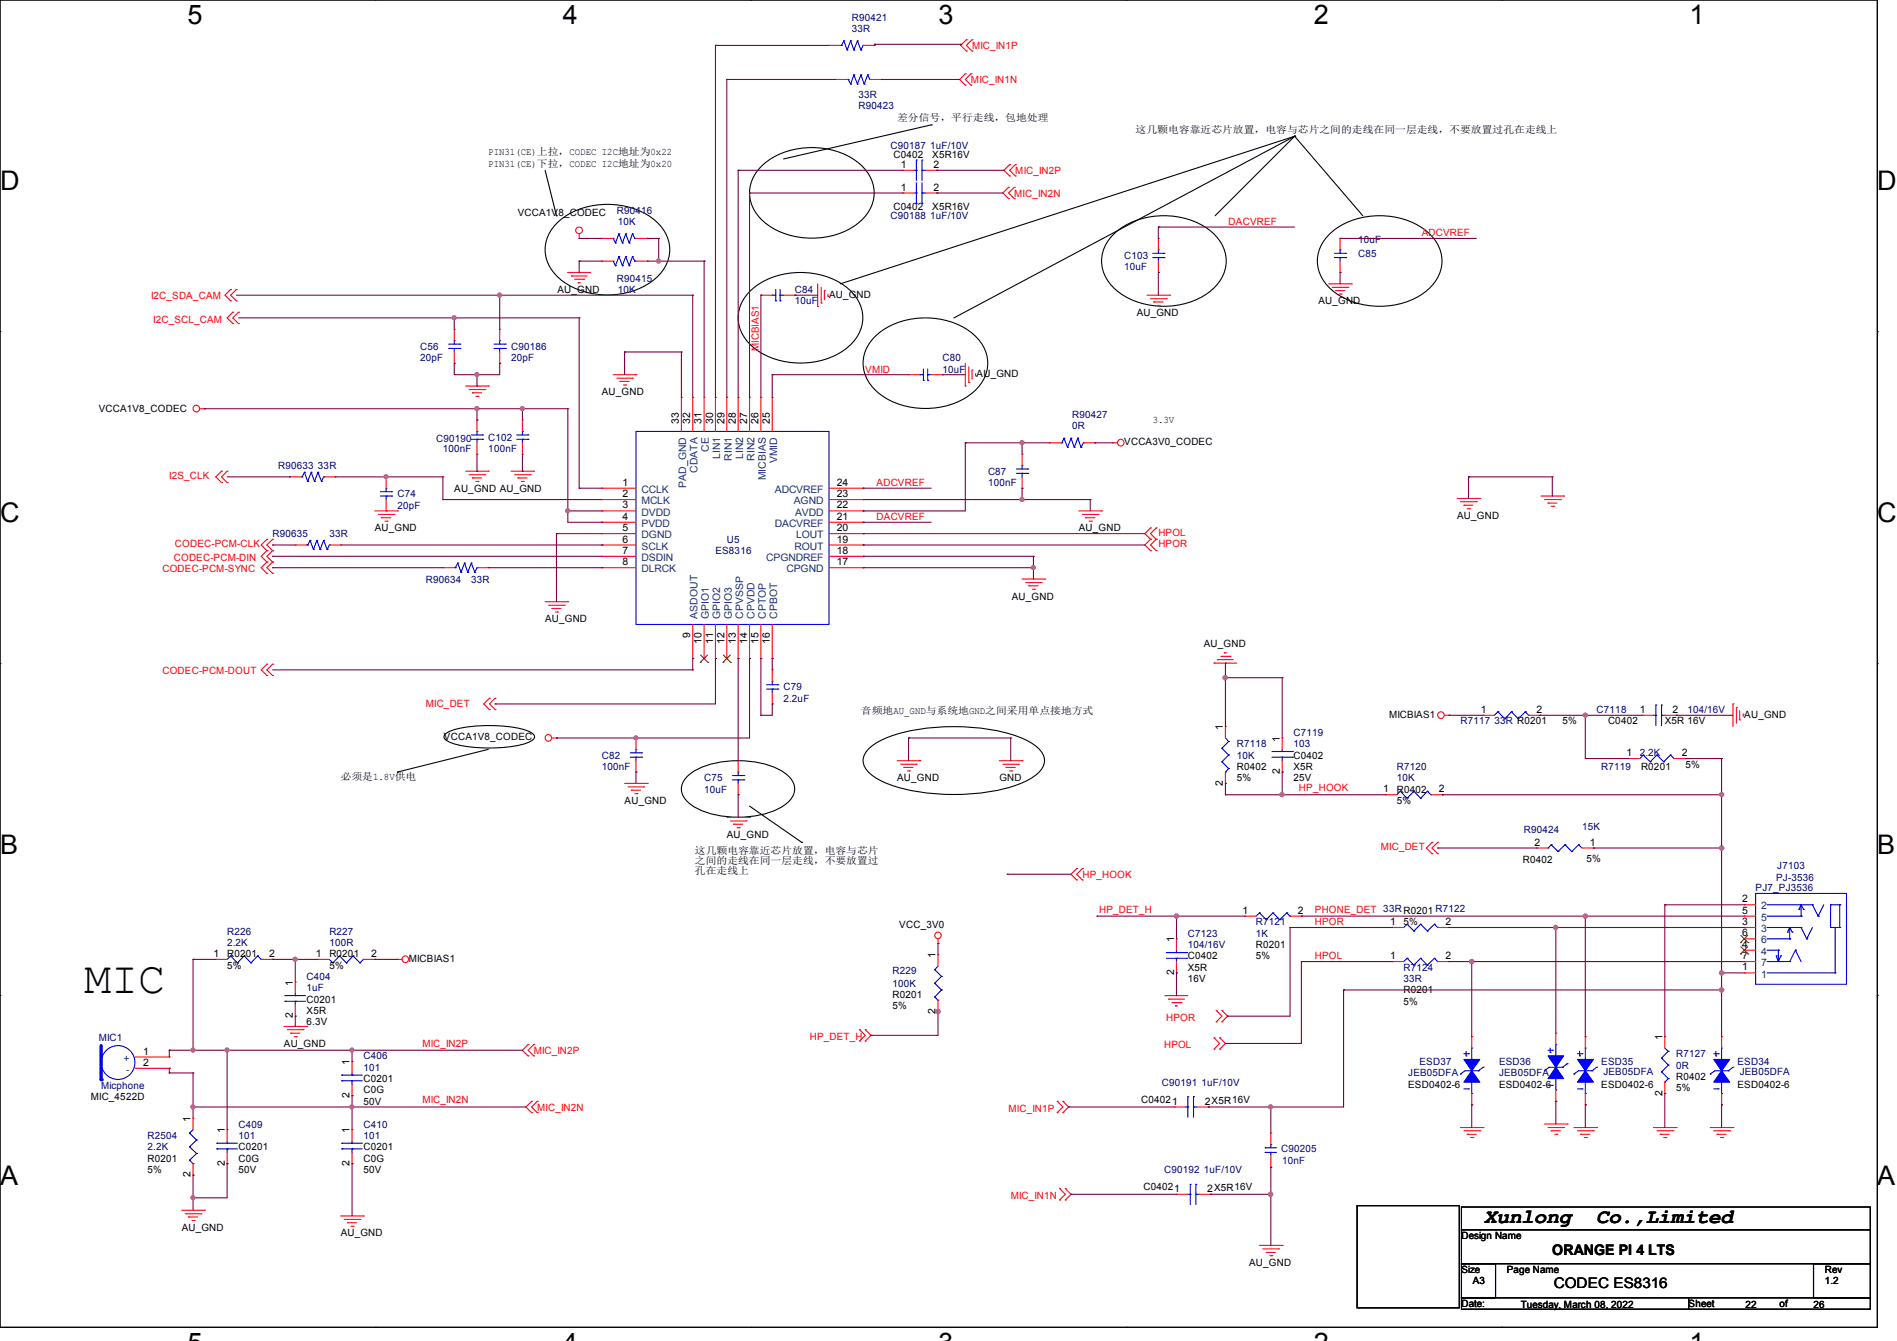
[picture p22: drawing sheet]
<svg xmlns="http://www.w3.org/2000/svg" width="297mm" height="210mm" viewBox="0 0 297 210" stroke-linecap="round" stroke-linejoin="round" font-family="sans-serif">
<defs><g id="words">
<text font-size="7.1" x="13.2" y="155.5">MIC</text>
<g font-size="4.2">
<text x="29.4" y="3.8">5</text>
<text x="88.1" y="3.8">4</text>
<text x="146.9" y="3.8">3</text>
<text x="205.7" y="3.8">2</text>
<text x="264.5" y="3.8">1</text>
<text x="0" y="29.8">D</text>
<text x="293.9" y="29.8">D</text>
<text x="0" y="81.7">C</text>
<text x="293.9" y="81.7">C</text>
<text x="0" y="133.7">B</text>
<text x="293.9" y="133.7">B</text>
<text x="0" y="185.6">A</text>
<text x="293.9" y="185.6">A</text>
</g>
<g font-size="3.2">
<text x="232.4" y="191.5">Xunlong</text>
<text x="249.9" y="191.5">Co.,Limited</text>
</g>
<g font-size="2.3">
<text x="243" y="196.5">ORANGE PI 4 LTS</text>
<text x="243.2" y="201.8">CODEC ES8316</text>
</g>
<g font-size="1.6" fill="#000080">
<text x="133.3" y="3.2">R90421</text>
<text x="133.3" y="5">33R</text>
<text x="134.4" y="17.1">R90423</text>
<text x="134.4" y="15.3">33R</text>
<text x="139.4" y="23.3">C90187</text>
<text x="145.6" y="23.3">1uF/10V</text>
<text x="96.6" y="33.4">R90416</text>
<text x="96.7" y="35.2">10K</text>
<text x="139.4" y="34.3">C90188</text>
<text x="145.6" y="34.3">1uF/10V</text>
<text x="176" y="40.6">C103</text>
<text x="212.6" y="40.2">C85</text>
<text x="212.6" y="38.1">10uF</text>
<text x="96.6" y="44.1">R90415</text>
<text x="96.7" y="45.9">10K</text>
<text x="124.5" y="45.9">C84</text>
<text x="124.5" y="47.7">10uF</text>
<text x="176" y="42.3">10uF</text>
<text x="65.8" y="54.8">C56</text>
<text x="65.8" y="56.6">20pF</text>
<text x="80" y="54.8">C90186</text>
<text x="80" y="56.6">20pF</text>
<text x="147.6" y="56.6">C80</text>
<text x="147.6" y="58.3">10uF</text>
<text x="167.9" y="65.4">R90427</text>
<text x="68.3" y="69.2">C90190</text>
<text x="69.3" y="70.8">100nF</text>
<text x="76.5" y="69">C102</text>
<text x="76.5" y="70.8">100nF</text>
<text x="167.9" y="67.2">0R</text>
<text x="43.6" y="73.4">R90633</text>
<text x="49.8" y="73.4">33R</text>
<text x="62.2" y="77.9">C74</text>
<text x="154.7" y="74.3">C87</text>
<text x="154.7" y="76.1">100nF</text>
<text x="62.2" y="79.7">20pF</text>
<text x="42.7" y="84.1">R90635</text>
<text x="51.6" y="84.1">33R</text>
<text x="112" y="86.8">ES8316</text>
<text x="113.8" y="85">U5</text>
<text x="66.7" y="91.2">R90634</text>
<text x="73.8" y="91.2">33R</text>
<text x="122.7" y="108.1">C79</text>
<text x="122.7" y="109.9">2.2uF</text>
<text x="228.6" y="113.5">R7117</text>
<text x="234" y="113.5">33R R0201</text>
<text x="250" y="111.7">C7118</text>
<text x="264.2" y="111.7">104/16V</text>
<text x="94.2" y="118.8">C82</text>
<text x="193.6" y="117">R7118</text>
<text x="193.6" y="118.8">10K</text>
<text x="202.5" y="115.2">C7119</text>
<text x="202.5" y="117">103</text>
<text x="256.8" y="118.4">2.2K</text>
<text x="94.2" y="120.6">100nF</text>
<text x="110.2" y="122.3">C75</text>
<text x="110.2" y="124.1">10uF</text>
<text x="218.7" y="120.6">R7120</text>
<text x="218.7" y="122.3">10K</text>
<text x="250.7" y="120.6">R7119</text>
<text x="238.6" y="130.5">R90424</text>
<text x="247.7" y="130">15K</text>
<text x="278.3" y="136">J7103</text>
<text x="274.9" y="139.6">PJ7_PJ3536</text>
<text x="278.1" y="138">PJ-3536</text>
<text x="35.6" y="146.3">R226</text>
<text x="35.6" y="148.1">2.2K</text>
<text x="51.6" y="146.3">R227</text>
<text x="51.6" y="148.1">100R</text>
<text x="186" y="146.7">C7123</text>
<text x="186" y="148.5">104/16V</text>
<text x="196.6" y="144.9">R7121</text>
<text x="196.6" y="146.7">1K</text>
<text x="48" y="153.5">C404</text>
<text x="48" y="155.2">1uF</text>
<text x="139.7" y="152.6">R229</text>
<text x="139.7" y="154.5">100K</text>
<text x="219.8" y="152">R7124</text>
<text x="219.8" y="153.8">33R</text>
<text x="15.5" y="163.1">MIC1</text>
<text x="56.9" y="165.9">C406</text>
<text x="56.9" y="167.7">101</text>
<text x="222.2" y="166.8">ESD37</text>
<text x="234.7" y="166.8">ESD36</text>
<text x="250.7" y="166.8">ESD35</text>
<text x="262.4" y="165.6">R7127</text>
<text x="262.4" y="167.3">0R</text>
<text x="272" y="166.8">ESD34</text>
<text x="15.8" y="170.5">Micphone</text>
<text x="181.9" y="170">C90191</text>
<text x="188.1" y="170">1uF/10V</text>
<text x="220.5" y="168.6">JEB05DFA</text>
<text x="234.7" y="168.6">JEB05DFA</text>
<text x="251" y="168.4">JEB05DFA</text>
<text x="272.4" y="168.4">JEB05DFA</text>
<text x="23.1" y="178.4">R2504</text>
<text x="37.3" y="176.6">C409</text>
<text x="37.3" y="178.4">101</text>
<text x="56.9" y="176.6">C410</text>
<text x="56.9" y="178.4">101</text>
<text x="23.1" y="180.1">2.2K</text>
<text x="182.2" y="183.7">C90192</text>
<text x="188.5" y="183.7">1uF/10V</text>
<text x="200.6" y="180.5">C90205</text>
<text x="200.7" y="182.2">10nF</text>
</g>
<g font-size="1.6" fill="#f00">
<text x="152.2" y="7.7">MIC_IN1P</text>
<text x="152" y="13">MIC_IN1N</text>
<text x="159" y="27.2">MIC_IN2P</text>
<text x="158.8" y="30.8">MIC_IN2N</text>
<text x="192.4" y="35.2">DACVREF</text>
<text x="222.6" y="37">ADCVREF</text>
<text x="23.7" y="46.8">I2C_SDA_CAM</text>
<text x="24" y="50.5">I2C_SCL_CAM</text>
<text x="118.8" y="54.9" transform="rotate(-90 118.8 54.9)">MICBIAS1</text>
<text x="135.5" y="58.3">VMID</text>
<text x="26.5" y="75.1">I2S_CLK</text>
<text x="137.2" y="76.1">ADCVREF</text>
<text x="137.2" y="81.4">DACVREF</text>
<text x="181.4" y="83.9">HPOL</text>
<text x="25.4" y="89.6">CODEC-PCM-SYNC</text>
<text x="27.2" y="87.8">CODEC-PCM-DIN</text>
<text x="27.4" y="85.7">CODEC-PCM-CLK</text>
<text x="181.4" y="85.7">HPOR</text>
<text x="25.4" y="105.6">CODEC-PCM-DOUT</text>
<text x="66.7" y="110.8">MIC_DET</text>
<text x="203.4" y="123.9">HP_HOOK</text>
<text x="169.5" y="137.5">HP_HOOK</text>
<text x="216.2" y="133.2">MIC_DET</text>
<text x="172.1" y="142.9">HP_DET_H</text>
<text x="205.9" y="142.9">PHONE_DET 33R R0201 R7122</text>
<text x="205.9" y="144.9">HPOR</text>
<text x="205.9" y="150.2">HPOL</text>
<text x="182.6" y="159.9">HPOR</text>
<text x="66.1" y="163.9">MIC_IN2P</text>
<text x="83.6" y="165">MIC_IN2P</text>
<text x="126.8" y="162.9">HP_DET_H</text>
<text x="182.2" y="164.1">HPOL</text>
<text x="66.1" y="172.8">MIC_IN2N</text>
<text x="84.1" y="173.9">MIC_IN2N</text>
<text x="157.9" y="174.1">MIC_IN1P</text>
<text x="158.2" y="187.8">MIC_IN1N</text>
</g>
<g font-size="1.6">
<text x="140.5" y="19">差分信号，平行走线，包地处理</text>
<text x="177.8" y="20.8">这几颗电容靠近芯片放置，电容与芯片之间的走线在同一层走线，不要放置过孔在走线上</text>
<text x="76.5" y="24.3">PIN31(CE)上拉，CODEC I2C地址为0x22</text>
<text x="76.5" y="26.1">PIN31(CE)下拉，CODEC I2C地址为0x20</text>
<text x="139.9" y="24.7">C0402</text>
<text x="141" y="29.8">1</text>
<text x="141" y="26.3">1</text>
<text x="146" y="24.7">X5R16V</text>
<text x="146.1" y="29.8">2</text>
<text x="146.1" y="26.3">2</text>
<text x="81.1" y="33.8">VCCA1V8_CODEC</text>
<text x="139.9" y="32.9">C0402</text>
<text x="146" y="32.9">X5R16V</text>
<text x="87.3" y="45.9">AU_GND</text>
<text x="129.8" y="46.6">AU_GND</text>
<text x="206.4" y="47.7">AU_GND</text>
<text x="178" y="49.4">AU_GND</text>
<text x="152.9" y="59.1">AU_GND</text>
<text x="15.5" y="64.6">VCCA1V8_CODEC</text>
<text x="94.2" y="61.9">AU_GND</text>
<text x="106.3" y="66.3" transform="rotate(-90 106.3 66.3)">33</text>
<text x="108.1" y="66.3" transform="rotate(-90 108.1 66.3)">32</text>
<text x="109.9" y="66.3" transform="rotate(-90 109.9 66.3)">31</text>
<text x="111.6" y="66.3" transform="rotate(-90 111.6 66.3)">30</text>
<text x="113.4" y="66.3" transform="rotate(-90 113.4 66.3)">29</text>
<text x="115.2" y="66.3" transform="rotate(-90 115.2 66.3)">28</text>
<text x="117" y="66.3" transform="rotate(-90 117 66.3)">27</text>
<text x="118.7" y="66.3" transform="rotate(-90 118.7 66.3)">26</text>
<text x="120.5" y="66.3" transform="rotate(-90 120.5 66.3)">25</text>
<text x="176" y="69.7">VCCA3V0_CODEC</text>
<text x="180.5" y="66.3">3.3V</text>
<text x="71.1" y="77">AU_GND AU_GND</text>
<text x="97.5" y="76.1">1</text>
<text x="97.5" y="77.9">2</text>
<text x="131" y="77.9">23</text>
<text x="131" y="76.1">24</text>
<text x="58.7" y="83.2">AU_GND</text>
<text x="97.5" y="79.6">3</text>
<text x="97.5" y="81.4">4</text>
<text x="97.5" y="83.2">5</text>
<text x="131" y="83.2">20</text>
<text x="131" y="81.4">21</text>
<text x="131" y="79.6">22</text>
<text x="168.9" y="83.2">AU_GND</text>
<text x="228.1" y="81.3">AU_GND</text>
<text x="97.5" y="85">6</text>
<text x="97.5" y="86.7">7</text>
<text x="97.5" y="88.5">8</text>
<text x="131" y="88.5">17</text>
<text x="131" y="86.7">18</text>
<text x="131" y="85">19</text>
<text x="158.4" y="93.9">AU_GND</text>
<text x="85.3" y="97.5">AU_GND</text>
<text x="108.1" y="99.9" transform="rotate(-90 108.1 99.9)">9</text>
<text x="109.9" y="100.8" transform="rotate(-90 109.9 100.8)">10</text>
<text x="111.6" y="100.8" transform="rotate(-90 111.6 100.8)">11</text>
<text x="113.4" y="100.8" transform="rotate(-90 113.4 100.8)">12</text>
<text x="115.2" y="100.8" transform="rotate(-90 115.2 100.8)">13</text>
<text x="117" y="100.8" transform="rotate(-90 117 100.8)">14</text>
<text x="118.7" y="100.8" transform="rotate(-90 118.7 100.8)">15</text>
<text x="120.5" y="100.8" transform="rotate(-90 120.5 100.8)">16</text>
<text x="188.5" y="101.3">AU_GND</text>
<text x="134.8" y="111.8">音频地AU_GND与系统地GND之间采用单点接地方式</text>
<text x="217.5" y="112.4">MICBIAS1</text>
<text x="231.9" y="111.6">1</text>
<text x="240.5" y="111.6">2</text>
<text x="244.6" y="113.5">5%</text>
<text x="251.8" y="113.5">C0402</text>
<text x="256.8" y="111.6">1</text>
<text x="260.6" y="113.5">X5R 16V</text>
<text x="261.9" y="111.6">2</text>
<text x="273.1" y="112.4">AU_GND</text>
<text x="69.5" y="116">VCCA1V8_CODEC</text>
<text x="191.5" y="114.3" transform="rotate(-90 191.5 114.3)">1</text>
<text x="200.4" y="116.1" transform="rotate(-90 200.4 116.1)">1</text>
<text x="202.5" y="118.8">C0402</text>
<text x="254.6" y="118.4">1</text>
<text x="263.3" y="118.4">2</text>
<text x="53.3" y="122.1">必须是1.8V供电</text>
<text x="97.8" y="125.9">AU_GND</text>
<text x="140.5" y="122.3">AU_GND</text>
<text x="156.5" y="122.3">GND</text>
<text x="191.5" y="123" transform="rotate(-90 191.5 123)">2</text>
<text x="193.6" y="120.6">R0402</text>
<text x="193.6" y="122.3">5%</text>
<text x="200.4" y="121.2" transform="rotate(-90 200.4 121.2)">2</text>
<text x="202.5" y="120.6">X5R</text>
<text x="202.5" y="122.3">25V</text>
<text x="216.6" y="124.1">1</text>
<text x="218.7" y="124.1">R0402</text>
<text x="218.7" y="125.9">5%</text>
<text x="225.3" y="124.1">2</text>
<text x="256.9" y="120.6">R0201</text>
<text x="263.9" y="120.2">5%</text>
<text x="113.8" y="131.2">AU_GND</text>
<text x="108.8" y="133.7">这几颗电容靠近芯片放置，电容与芯片</text>
<text x="108.8" y="135.3">之间的走线在同一层走线，不要放置过</text>
<text x="108.8" y="136.8">孔在走线上</text>
<text x="238.4" y="135.1">R0402</text>
<text x="240.2" y="132.4">2</text>
<text x="248.4" y="135">5%</text>
<text x="248.9" y="132.4">1</text>
<text x="194.5" y="143.1">1</text>
<text x="203.2" y="143.1">2</text>
<text x="272.8" y="141.3">2</text>
<text x="272.8" y="143.1">5</text>
<text x="33.4" y="149.9">1</text>
<text x="35.6" y="149.9">R0201</text>
<text x="42.1" y="149.9">2</text>
<text x="49.4" y="149.9">1</text>
<text x="51.6" y="149.9">R0201</text>
<text x="58.1" y="149.9">2</text>
<text x="140.8" y="145.3">VCC_3V0</text>
<text x="183.8" y="147.6" transform="rotate(-90 183.8 147.6)">1</text>
<text x="196.6" y="148.5">R0201</text>
<text x="217.6" y="144.9">1</text>
<text x="219.8" y="144.9">5%</text>
<text x="226.3" y="144.9">2</text>
<text x="272.8" y="144.9">3</text>
<text x="272.8" y="146.6">6</text>
<text x="272.8" y="148.4">4</text>
<text x="35.6" y="151.7">5%</text>
<text x="45.8" y="154.3" transform="rotate(-90 45.8 154.3)">1</text>
<text x="51.6" y="151.7">5%</text>
<text x="64" y="150.6">MICBIAS1</text>
<text x="146.5" y="150.1" transform="rotate(-90 146.5 150.1)">1</text>
<text x="183.8" y="152.7" transform="rotate(-90 183.8 152.7)">2</text>
<text x="186" y="150.2">C0402</text>
<text x="186" y="152">X5R</text>
<text x="186" y="153.8">16V</text>
<text x="196.6" y="150.2">5%</text>
<text x="217.6" y="150.2">1</text>
<text x="219.8" y="155.6">R0201</text>
<text x="226.3" y="150.2">2</text>
<text x="272.8" y="152">1</text>
<text x="272.8" y="150.2">7</text>
<text x="45.8" y="159.5" transform="rotate(-90 45.8 159.5)">2</text>
<text x="48" y="157">C0201</text>
<text x="48" y="158.8">X5R</text>
<text x="48" y="160.6">6.3V</text>
<text x="139.7" y="156.3">R0201</text>
<text x="139.7" y="158.1">5%</text>
<text x="146.5" y="158.8" transform="rotate(-90 146.5 158.8)">2</text>
<text x="219.8" y="157.4">5%</text>
<text x="22.4" y="165.1">1</text>
<text x="22.4" y="166.9">2</text>
<text x="44.4" y="164">AU_GND</text>
<text x="54.7" y="166.8" transform="rotate(-90 54.7 166.8)">1</text>
<text x="260.3" y="162.9" transform="rotate(-90 260.3 162.9)">1</text>
<text x="14.2" y="172.3">MIC_4522D</text>
<text x="54.7" y="171.9" transform="rotate(-90 54.7 171.9)">2</text>
<text x="56.9" y="169.5">C0201</text>
<text x="56.9" y="171.2">C0G</text>
<text x="56.9" y="173">50V</text>
<text x="178.7" y="172.7">C04021</text>
<text x="188.6" y="173">2X5R16V</text>
<text x="220.5" y="170.3">ESD0402-6</text>
<text x="234.7" y="170.3">ESD0402-6</text>
<text x="250.7" y="170.3">ESD0402-6</text>
<text x="260.3" y="171.6" transform="rotate(-90 260.3 171.6)">2</text>
<text x="262.4" y="169.1">R0402</text>
<text x="262.4" y="170.9">5%</text>
<text x="272" y="170.3">ESD0402-6</text>
<text x="29.8" y="175.7" transform="rotate(-90 29.8 175.7)">1</text>
<text x="35.2" y="177.5" transform="rotate(-90 35.2 177.5)">1</text>
<text x="54.7" y="177.5" transform="rotate(-90 54.7 177.5)">1</text>
<text x="23.1" y="181.9">R0201</text>
<text x="23.1" y="183.7">5%</text>
<text x="29.8" y="184.4" transform="rotate(-90 29.8 184.4)">2</text>
<text x="35.2" y="182.6" transform="rotate(-90 35.2 182.6)">2</text>
<text x="37.3" y="180.1">C0201</text>
<text x="37.3" y="181.9">C0G</text>
<text x="37.3" y="183.7">50V</text>
<text x="54.7" y="182.6" transform="rotate(-90 54.7 182.6)">2</text>
<text x="56.9" y="180.1">C0201</text>
<text x="56.9" y="181.9">C0G</text>
<text x="56.9" y="183.7">50V</text>
<text x="179" y="186.4">C04021</text>
<text x="189" y="186.6">2X5R16V</text>
<text x="28.4" y="192.7">AU_GND</text>
<text x="53.3" y="193.6">AU_GND</text>
<text x="228.8" y="194">Design Name</text>
<text x="195.6" y="198.2">AU_GND</text>
<text x="228.8" y="199.3">Size</text>
<text x="230.6" y="201.1">A3</text>
<text x="235.9" y="199.3">Page Name</text>
<text x="285.7" y="199.3">Rev</text>
<text x="285.7" y="201.1">1.2</text>
<text x="228.8" y="204.7">Date:</text>
<text x="238.1" y="204.9">Tuesday, March 08, 2022</text>
<text x="264.4" y="204.7">Sheet</text>
<text x="273.3" y="204.9">22</text>
<text x="278.6" y="204.7">of</text>
<text x="283.9" y="204.9">26</text>
</g>
<g font-size="1.6" fill="#004080">
<text x="111" y="70.7" transform="rotate(-90 111 70.7)">CE</text>
<text x="112.8" y="71.9" transform="rotate(-90 112.8 71.9)">LIN1</text>
<text x="116.3" y="71.9" transform="rotate(-90 116.3 71.9)">LIN2</text>
<text x="100.5" y="77.2">CCLK</text>
<text x="107.4" y="76.4" transform="rotate(-90 107.4 76.4)">PAD_GND</text>
<text x="109.2" y="74" transform="rotate(-90 109.2 74)">CDATA</text>
<text x="114.6" y="72.2" transform="rotate(-90 114.6 72.2)">RIN1</text>
<text x="118.1" y="72.2" transform="rotate(-90 118.1 72.2)">RIN2</text>
<text x="119.9" y="75.2" transform="rotate(-90 119.9 75.2)">MICBIAS</text>
<text x="121.3" y="77.2">ADCVREF</text>
<text x="121.7" y="72.6" transform="rotate(-90 121.7 72.6)">VMID</text>
<text x="100.5" y="79">MCLK</text>
<text x="100.5" y="80.7">DVDD</text>
<text x="100.5" y="82.5">PVDD</text>
<text x="121.3" y="82.5">DACVREF</text>
<text x="124.3" y="79">AGND</text>
<text x="124.5" y="80.7">AVDD</text>
<text x="100.5" y="84.3">DGND</text>
<text x="100.5" y="86.1">SCLK</text>
<text x="100.5" y="87.8">DSDIN</text>
<text x="100.5" y="89.6">DLRCK</text>
<text x="120" y="87.8">CPGNDREF</text>
<text x="123.1" y="89.6">CPGND</text>
<text x="124.4" y="86.1">ROUT</text>
<text x="124.6" y="84.3">LOUT</text>
<text x="109.2" y="96.9" transform="rotate(-90 109.2 96.9)">ASDOUT</text>
<text x="111" y="96.9" transform="rotate(-90 111 96.9)">GPIO1</text>
<text x="112.8" y="96.9" transform="rotate(-90 112.8 96.9)">GPIO2</text>
<text x="114.6" y="96.9" transform="rotate(-90 114.6 96.9)">GPIO3</text>
<text x="116.3" y="96.9" transform="rotate(-90 116.3 96.9)">CPVSSP</text>
<text x="118.1" y="96.9" transform="rotate(-90 118.1 96.9)">CPVDD</text>
<text x="119.9" y="96.9" transform="rotate(-90 119.9 96.9)">CPTOP</text>
<text x="121.7" y="96.9" transform="rotate(-90 121.7 96.9)">CPBOT</text>
<text x="275.8" y="142.4">2</text>
<text x="275.8" y="146">3</text>
<text x="275.8" y="144.2">5</text>
<text x="275.8" y="147.7">6</text>
<text x="275.8" y="149.5">4</text>
<text x="275.8" y="153.1">1</text>
<text x="275.8" y="151.3">7</text>
<text x="19.3" y="166.2">+</text>
<text x="19.7" y="168">-</text>
</g>
</g></defs>
<g fill="none" stroke="#000" stroke-width=".17">
<path d="M0 0h293.9v207.9h-293.9zM58.8 0h.1M117.6 0h.1M145.8 19.6h.1M145.8 19.6l-23.1 5.3M176.3 0h.1M235.1 0h.1M85.3 26.7l1.8 7.1M87.1 33.8h.1M87.4 34.8a12.2 12.2 0 0 1 15.4 0 5.6 5.6 0 0 1 0 8.6 12.2 12.2 0 0 1-15.4 0 5.6 5.6 0 0 1 0-8.6zM119.4 25.9a12.2 12.2 0 0 1 15.4 0 5.6 5.6 0 0 1 0 8.6 12.2 12.2 0 0 1-15.4 0 5.6 5.6 0 0 1 0-8.6zM174.5 36.5a12.2 12.2 0 0 1 15.4 0 5.6 5.6 0 0 1 0 8.7 12.2 12.2 0 0 1-15.4 0 5.6 5.6 0 0 1 0-8.7z"/>
<path d="M202.7 21.3h.1M202.7 21.3l-71.1 23.1M202.7 21.3l10.7 12.5M202.7 21.3l-12.5 12.5M202.7 21.3l-53.3 28.5M208.3 36.5a12.2 12.2 0 0 1 15.4 0 5.6 5.6 0 0 1 0 8.7 12.2 12.2 0 0 1-15.4 0 5.6 5.6 0 0 1 0-8.7zM0 51.9h.1M117.6 45.4a12.2 12.2 0 0 1 15.5 0 5.6 5.6 0 0 1 0 8.7 12.2 12.2 0 0 1-15.5 0 5.6 5.6 0 0 1 0-8.7zM137.2 52.5a12.2 12.2 0 0 1 15.4 0 5.6 5.6 0 0 1 0 8.7 12.2 12.2 0 0 1-15.4 0 5.6 5.6 0 0 1 0-8.7zM293.9 51.9h.1M0 103.9h.1M69.6 115.1a7.7 7.7 0 0 1 4.5-1.4 21.1 21.1 0 0 1 8.6 .8l.9 .6 .1 .3a1.95 1.95 0 0 1-1.7 1.1 22.8 22.8 0 0 1-11.5-.2l-.9-.6-.1-.3z"/>
<path d="M76.5 117.3l-14.3 3.6M136.1 117.2a13.7 13.7 0 0 1 6.6-2.8 34.3 34.3 0 0 1 16.1 .7 9 9 0 0 1 4.3 2.7 2.32 2.32 0 0 1-.5 3.2 13.7 13.7 0 0 1-6.6 2.8 34.3 34.3 0 0 1-16.1-.7 9 9 0 0 1-4.3-2.7 2.32 2.32 0 0 1 .5-3.2zM293.9 103.9h.1M62.2 120.9h.1M107.5 121.7a11.5 11.5 0 0 1 8-2.6 11.5 11.5 0 0 1 8.1 2.6 2.52 2.52 0 0 1 0 3.7 11.5 11.5 0 0 1-8.1 2.6 11.5 11.5 0 0 1-8-2.6 2.52 2.52 0 0 1 0-3.7zM117.3 126.2l8.2 5.7M125.5 131.9h.1M0 155.9h.1M293.9 155.9h.1M212.5 188.8h16v16h-16zM228.8 189h64v3.6h-64zM228.8 192.6h64v5.3h-64z"/>
<path d="M228.8 197.9h5.3v5.3h-5.3zM283.9 197.9h8.9v5.3h-8.9zM58.8 207.9h.1M117.6 207.9h.1M176.3 207.9h.1M228.8 203.2h35.6v1.8h-35.6zM235.1 207.9h.1M264.4 203.2h28.4v1.8h-28.4z"/>
</g>
<path d="M0 103.9h.1M293.9 103.9h.1" fill="none" stroke="#000" stroke-width=".16"/>
<g fill="none" stroke="#f00" stroke-width=".17">
<path d="M151.1 13.3h.1M151.1 11.6h.1M151.1 11.6l-.9 .8 .9 .9M151.3 8h.1M151.3 6.2h.1M151.3 6.2l-.9 .9 .9 .9M152 11.6h.1M152 13.3h.1M152 11.6l-.9 .8 .9 .9M152.2 6.2h.1M152.2 8h.1M152.2 6.2l-.9 .9 .9 .9"/>
<path d="M90.7 37.3h.1M90.7 36.6v.7M157.9 31.1h.1M157.9 29.3h.1M157.9 29.3l-.9 .9 .9 .9M158.1 27.6h.1M158.1 25.8h.1M158.1 25.8l-.9 .9 .9 .9M158.8 29.3h.1M158.8 31.1h.1M158.8 29.3l-.9 .9 .9 .9M159 25.8h.1"/>
<path d="M159 27.6h.1M159 25.8l-.9 .9 .9 .9M36.1 45.3h.1M36.1 47.1h.1M36.1 45.3l-.9 .9 .9 .9M36.4 48.9h.1M36.4 50.7h.1M36.4 48.9l-.8 .9 .8 .9M37 45.3h.1M37 47.1h.1M37 45.3l-.9 .9 .9 .9M37.3 48.9h.1"/>
<path d="M37.3 50.7h.1M37.3 48.9l-.9 .9 .9 .9M71.1 56.9h.1M71.1 51.6h.1M71.1 51.6v1.7M71.1 55.1v1.8M88.9 42.7h.1M88.9 42.7h3.6M89.5 43.2h.1M89.5 43.2h2.4M90 43.7h1.4M90.5 44.3h.1"/>
<path d="M90.5 44.3h.3M91.4 43.7h.1M96 58.7h3.6M96.6 59.2h2.4M97.1 59.7h.1M97.1 59.7h1.4M99 59.2h.1M99.6 58.7h.1M119.1 46.2h.1M119.1 46.2h1.8M122.7 46.2h1.8M124.5 46.2h.1"/>
<path d="M128 48h.1M128 44.4v3.6M128.6 47.5h.1M128.6 45v2.5M129.1 45.5h.1M129.1 45.5v1.4M129.6 46.4h.1M129.6 46.1v.3M151.1 56.9v3.6M151.7 59.9h.1M151.7 57.4v2.5M152.2 58h.1"/>
<path d="M152.2 58v1.4M152.7 58.8h.1M152.7 58.5v.3M179.6 46.2h3.5M180.1 46.8h2.5M180.6 47.3h.1M180.6 47.3h1.5M181.2 47.8h.3M181.5 47.8h.1M182.6 46.8h.1M183.1 46.2h.1M208 44.4h3.6"/>
<path d="M208.6 45h2.4M209.1 45.5h.1M209.1 45.5h1.4M209.6 46.1h.4M210 46.1h.1M211 45h.1M211.6 44.4h.1M31.3 64h.7M32 64h.1M34.7 73.8h.1M34.7 75.6h.1M34.7 73.8l-.9 .9 .9 .9"/>
<path d="M35.6 73.8h.1M35.6 75.6h.1M35.6 73.8l-.9 .9 .9 .9M45.3 74.7h.1M45.3 74.7h1.8M50.7 74.7h1.8M52.5 74.7h.1M72.9 60.5h3.6M72.9 73.8h3.6M73.4 61h2.5M73.4 74.3h2.5M74 61.5h.1"/>
<path d="M74 74.8h.1M74 61.5h1.4M74 74.8h1.4M74.5 62.1h.3M74.5 75.4h.3M74.8 62.1h.1M74.8 75.4h.1M75.9 61h.1M75.9 74.3h.1M76.5 60.5h.1M76.5 73.8h.1M80 73.8h3.6"/>
<path d="M80.6 74.3h2.4M81.1 74.8h.1M81.1 74.8h1.4M81.6 75.4h.4M82 75.4h.1M83 74.3h.1M83.6 73.8h.1M97.6 60.3h.4M98 60.3h.1M151.1 60.5h.1M160 76.5h.1M160 71.1h.1"/>
<path d="M160 71.1v1.8M160 74.7v1.8M164.3 69.3h.1M164.3 69.3h1.8M169.6 69.3h1.8M171.4 69.3h.1M174.2 69.3h.1M174.2 69.3h.8M228.1 78.1h3.6M228.6 78.6h2.5M229.2 79.1h.1M229.2 79.1h1.4"/>
<path d="M229.7 79.7h.4M230.1 79.7h.1M231.1 78.6h.1M231.7 78.1h.1M241.3 77.7h3.5M241.8 78.2h2.5M242.4 78.8h.1M242.4 78.8h1.4M242.9 79.3h.3M243.2 79.3h.1M244.3 78.2h.1M244.8 77.7h.1"/>
<path d="M41.8 84.5h.1M41.8 86.2h.1M41.8 88h.1M41.8 89.8h.1M41.8 84.5l-.9 .8 .9 .9M41.8 86.2l-.9 .9 .9 .9M41.8 88l-.9 .9 .9 .9M42.7 84.5h.1M42.7 86.2h.1M42.7 88h.1M42.7 89.8h.1M42.7 84.5l-.9 .8 .9 .9"/>
<path d="M42.7 86.2l-.9 .9 .9 .9M42.7 88l-.9 .9 .9 .9M58.7 80h3.5M59.2 80.6h2.5M59.7 81.1h.1M59.7 81.1h1.5M60.3 81.6h.3M60.6 81.6h.1M61.7 80.6h.1M62.2 80h.1M85.3 94.2h3.6M85.9 94.8h2.4"/>
<path d="M86.4 95.3h.1M86.4 95.3h1.4M87 95.8h.3M87.3 95.8h.1M88.3 94.8h.1M88.9 94.2h.1M160 90.7h3.6M160.6 91.2h2.4M161.1 91.7h.1M161.1 91.7h1.4M161.6 92.3h.4M162 92.3h.1"/>
<path d="M163 91.2h.1M163.6 90.7h.1M168.9 80h3.6M169.5 80.6h2.4M170 81.1h.1M170 81.1h1.4M170.5 81.6h.4M170.9 81.6h.1M171.9 80.6h.1M172.5 80h.1M180.1 82.7h.1M180.1 84.5h.1"/>
<path d="M180.1 86.2h.1M180.1 82.7l-.9 .9 .9 .9M180.1 84.5l-.9 .8 .9 .9M181 84.5h.1M181 82.7h.1M181 86.2h.1M181 82.7l-.9 .9 .9 .9M181 84.5l-.9 .8 .9 .9M41.8 104h.1M41.8 105.8h.1M41.8 104l-.9 .9 .9 .9M42.7 104h.1"/>
<path d="M42.7 105.8h.1M42.7 104l-.9 .9 .9 .9M76.6 109.3h.1M76.6 111.1h.1M76.6 109.3l-.9 .9 .9 .9M77.5 109.3h.1M77.5 111.1h.1M77.5 109.3l-.9 .9 .9 .9M86.4 115.6h.7M87.1 115.6h.1M99.6 115.6h.1M99.6 115.6v1.7"/>
<path d="M99.6 119.1v1.8M140.5 119.1h3.5M141 119.7h2.5M143.5 119.7h.1M144 119.1h.1M156.5 119.1h3.5M157 119.7h2.5M159.5 119.7h.1M160 119.1h.1M190.1 103.8h.1M190.1 103.8h3.5M190.6 103.3h.1"/>
<path d="M190.6 103.3h2.5M191.1 102.8h1.5M191.7 102.2h.1M191.7 102.2h.3M191.9 113.8h.1M191.9 113.8v1.8M192.6 102.8h.1M226.1 112h.8M226.9 112h.1M232.2 112h.1M232.2 112h1.8M239.3 112h1.8"/>
<path d="M241.1 112h.1M255 118.8h.1M255 118.8h1.8M262.1 118.8h1.8M263.9 118.8h.1M271.3 110.2h.1M271.3 110.2v3.6M271.9 110.8h.1M271.9 110.8v2.4M272.4 112.7h.1M272.4 111.3v1.4M272.9 111.8h.1"/>
<path d="M272.9 111.8v.4M97.8 122.7h3.5M98.3 123.2h2.5M98.8 123.7h.1M98.8 123.7h1.5M99.4 124.3h.3M99.6 120.9h.1M99.7 124.3h.1M100.8 123.2h.1M101.3 122.7h.1M113.8 128h3.5M114.3 128.6h2.5"/>
<path d="M114.9 129.1h.1M114.9 129.1h1.4M115.4 129.6h.3M115.7 129.6h.1M116.8 128.6h.1M117.3 128h.1M141.5 120.2h.1M141.5 120.2h1.5M142.1 120.7h.3M142.4 120.7h.1M157.5 120.2h.1M157.5 120.2h1.5"/>
<path d="M158.1 120.7h.3M158.4 120.7h.1M168.6 137.8h.1M168.6 136h.1M168.6 136l-.9 .9 .9 .9M169.5 136h.1M169.5 137.8h.1M169.5 136l-.9 .9 .9 .9M191.9 122.7h.1M191.9 120.9v1.8M224.2 133.7h.1M224.2 131.9h.1"/>
<path d="M224.2 131.9l-.9 .9 .9 .9M225.1 133.7h.1M225.1 131.9h.1M225.1 131.9l-.9 .9 .9 .9M49.8 150.2h.1M49.8 150.2h1.8M56.9 150.2h1.8M58.7 150.2h.1M62.2 150.2h.1M62.2 150.2h.7M146.9 147.7h.1M146.9 147v.7"/>
<path d="M182.4 155.9h.1M182.4 155.9h3.6M183 156.5h.1M183 156.5h2.5M183.5 157h1.4M184 157.5h.1M184 157.5h.4M184.9 157h.1M190.4 158.2h.1M190.4 158.2l.9 .9-.9 .9M191.3 158.2h.1M191.3 158.2l.9 .9-.9 .9"/>
<path d="M218 150.6h.1M218 150.6h1.8M225.1 150.6h1.8M226.9 150.6h.1M273.1 152.4h.1M273.1 141.7h.1M273.1 145.2h.1M273.1 150.6h.1M273.1 143.5h.1M273.1 147h.1M273.1 148.8h.1M273.1 152.4h1.8"/>
<path d="M273.1 141.7h1.8M273.1 145.2h1.8M273.1 150.6h1.8M273.1 143.5h1.8M273.1 147h1.8M273.1 148.8h1.8M44.4 160.7h3.6M45 161.2h2.5M45.5 161.8h.1M45.5 161.8h1.4M46.1 162.3h.3M46.4 162.3h.1"/>
<path d="M47.5 161.2h.1M48 160.7h.1M82.7 165.4h.1M82.7 163.6h.1M82.7 163.6l-.9 .9 .9 .9M83.2 174.2h.1M83.2 172.5h.1M83.2 172.5l-.9 .9 .9 .8M83.6 163.6h.1M83.6 165.4h.1M83.6 163.6l-.9 .9 .9 .9M84.1 172.5h.1"/>
<path d="M84.1 174.2h.1M84.1 172.5l-.9 .9 .9 .8M134.6 161.2h.1M134.6 163h.1M134.6 161.2l.9 .9-.9 .9M135.5 163h.1M135.5 161.2h.1M135.5 161.2l.9 .9-.9 .9M165.5 174.2h.1M165.5 172.5h.1M165.5 172.5l.9 .9-.9 .8M166.4 172.5h.1"/>
<path d="M166.4 174.2h.1M166.4 172.5l.9 .9-.9 .8M190.1 162.5h.1M190.1 164.3h.1M190.1 162.5l.9 .9-.9 .9M190.4 160h.1M191 164.3h.1M191 162.5h.1M191 162.5l.9 .9-.9 .9M191.3 160h.1M228.6 176.6h3.6M229.2 177.1h2.5"/>
<path d="M229.7 177.6h.1M229.7 177.6h1.4M230.3 178.1h.3M230.6 178.1h.1M231.7 177.1h.1M232.2 176.6h.1M241.8 176h3.6M242.4 176.6h2.4M242.9 177.1h.1M242.9 177.1h1.4M243.4 177.6h.4M243.8 177.6h.1"/>
<path d="M244.8 176.6h.1M245.4 176h.1M246.4 176.6h3.6M247 177.1h2.5M247.5 177.6h.1M247.5 177.6h1.4M248 178.1h.4M248.4 178.1h.1M249.5 177.1h.1M250 176.6h.1M258.9 176.6h3.5M259.4 177.1h2.5"/>
<path d="M259.9 177.6h.1M259.9 177.6h1.5M260.5 178.1h.3M260.8 178.1h.1M261.9 177.1h.1M262.4 176.6h.1M267.8 176.6h3.5M268.3 177.1h2.5M268.8 177.6h.1M268.8 177.6h1.5M269.4 178.1h.3M269.7 178.1h.1"/>
<path d="M270.8 177.1h.1M271.3 176.6h.1M28.4 189.5h3.6M29 190.1h2.5M29.5 190.6h.1M29.5 190.6h1.4M30.1 191.1h.3M30.4 191.1h.1M31.5 190.1h.1M32 189.5h.1M53.3 190.4h3.6M53.9 191h2.4"/>
<path d="M54.4 191.5h.1M54.4 191.5h1.4M54.9 192h.4M55.3 192h.1M56.3 191h.1M56.9 190.4h.1M165.9 187.9h.1M165.9 186.1h.1M165.9 186.1l.9 .9-.9 .9M166.8 186.1h.1M166.8 187.9h.1M166.8 186.1l.9 .9-.9 .9"/>
<path d="M197.2 195h3.5M197.7 195.6h2.5M198.2 196.1h.1M198.2 196.1h1.5M198.8 196.6h.3M199.1 196.6h.1M200.2 195.6h.1M200.7 195h.1"/>
<circle cx="90.7" cy="36.1" r=".52"/>
<circle cx="30.7" cy="64" r=".52"/>
<circle cx="175.5" cy="69.3" r=".52"/>
<circle cx="85.8" cy="115.5" r=".52"/>
<circle cx="225.6" cy="112" r=".52"/>
<circle cx="63.4" cy="150.2" r=".52"/>
<circle cx="146.9" cy="146.5" r=".51"/>
</g>
<g fill="none" stroke="#00f" stroke-width=".17">
<path d="M70.2 54.6h1.8M70.2 53.9h1.8M71.1 53.3h.1M71.1 54.6h.1M71.1 53.3v.6M71.1 54.6v.5M72 54.6h.1M72 53.9h.1M120.9 46.2h.1M120.9 46.2h.6M121.5 47.1h.1M121.5 45.3v1.8"/>
<path d="M122.1 47.1h.1M122.1 46.2h.1M122.1 45.3v1.8M122.1 46.2h.6M47.1 74.7h.2M47.3 74.7h.1M47.7 74h.1M47.7 74l-.4 .7M47.7 74l.5 1.4M48.2 75.4h.1M48.7 74h.1M48.7 74l-.5 1.4"/>
<path d="M48.7 74l.5 1.4M49.2 75.4h.1M49.8 74h.1M49.8 74l-.6 1.4M49.8 74l.5 1.4M50.3 75.4h.1M50.7 74.7h.1M50.7 74.7l-.4 .7M159.1 74.1h1.8M159.1 73.4h1.8M160 72.9h.1M160 74.1h.1"/>
<path d="M160 72.9v.5M160 74.1v.6M160.9 74.1h.1M160.9 73.4h.1M166.1 69.3h.1M166.2 69.3h.1M166.6 68.6h.1M166.6 68.6l-.4 .7M166.6 68.6l.5 1.5M167.1 70.1h.1M167.7 68.6h.1M167.7 68.6l-.6 1.5"/>
<path d="M167.7 68.6l.5 1.5M168.2 70.1h.1M168.7 68.6h.1M168.7 68.6l-.5 1.5M168.7 68.6l.5 1.5M169.2 70.1h.1M169.6 69.3h.1M169.6 69.3l-.4 .8M98.7 118.6h1.8M98.7 117.9h1.8M99.6 117.3h.1M99.6 118.6h.1"/>
<path d="M99.6 117.3v.6M99.6 118.6v.5M100.5 118.6h.1M100.5 117.9h.1M191.3 117.2h.1M191.3 119.3h.1M191.3 117.2l1.1 1M191.3 119.3l1.1 1.1M191.9 115.6l.5 .5M192.4 116.1h.1M192.4 118.2h.1M192.4 116.1l-1.1 1.1"/>
<path d="M192.4 118.2l-1.1 1.1M234.5 111.5h.1M234.5 111.5l-.5 .5M234.5 111.5l1.1 1.1M235.6 112.6h.1M236.6 111.5h.1M236.6 111.5l-1 1.1M236.6 111.5l1.1 1.1M237.7 112.6h.1M238.8 111.5h.1M238.8 111.5l-1.1 1.1M238.8 111.5l.5 .5"/>
<path d="M239.3 112h.1M257.3 118.2h.1M257.3 118.2l-.5 .6M257.3 118.2l1.1 1.1M258.4 119.3h.1M259.4 118.2h.1M259.4 118.2l-1 1.1M259.4 118.2l1.1 1.1M260.5 119.3h.1M261.5 118.2h.1M261.5 118.2l-1 1.1M261.5 118.2l.6 .6"/>
<path d="M262.1 118.8h.1M191.9 120.9h.1M192.4 120.4h.1M192.4 120.4l-.5 .5M274.9 139.9h14.2v14.2h-14.2zM51.6 150.2l.5 .6M52.1 150.8h.1M53.2 149.7h.1M53.2 149.7l-1.1 1.1M53.2 149.7l1 1.1M54.2 150.8h.1M55.3 149.7h.1"/>
<path d="M55.3 149.7l-1.1 1.1M55.3 149.7l1 1.1M56.3 150.8h.1M56.9 150.2h.1M56.9 150.2l-.6 .6M220.3 150.1h.1M220.3 150.1l-.5 .5M220.3 150.1l1.1 1M221.4 151.1h.1M222.4 150.1h.1M222.4 150.1l-1 1M222.4 150.1l1.1 1"/>
<path d="M223.5 151.1h.1M224.6 150.1h.1M224.6 150.1l-1.1 1M224.6 150.1l.5 .5M225.1 150.6h.1M276.6 150.6h3.6M276.6 148.8h1.8M276.6 147h3.6M276.6 145.2h5.4M276.6 143.5h5.4M276.6 141.7h7.2M276.6 152.4h10.7"/>
<path d="M278.1 149.7h.1M278.1 149.7l.3 .9M278.4 148.8h.1M278.4 148.8v1.8M278.8 149.7h.1M278.8 149.7l-.4 .9M279.9 146h.1M280.2 150.6h.1M280.2 147h.1M280.2 145.2v1.8M280.2 145.2l-.3 .8M280.2 145.2l.4 .8"/>
<path d="M280.6 146h.1M281.1 148.8h.1M281.1 148.8l-.9 1.8M281.1 148.8l.9 1.8M281.6 142.4h.1M282 145.2h.1M282 143.5h.1M282 145.2l.9 1.8M282 141.7v1.8M282 141.7l-.4 .7M282 141.7l.4 .7M282.4 142.4h.1"/>
<path d="M282.9 147h.1M283.8 141.7h.1M283.8 145.2l-.9 1.8M283.8 141.7l.8 1.8M284.6 143.5h.1M285.5 141.7l-.9 1.8M286.6 141.7h.1M286.6 141.7v3.5h1.4M286.6 141.7h1.4M287.3 152.4h.1M287.3 145.2h.1M287.3 145.2v7.2"/>
<path d="M288 145.2h.1M288 141.7h.1M288 141.7v3.5"/>
</g>
<path d="M272.5 147.6h.1M272.5 149.4h.1M272.5 146.5l1.2 1.1M272.5 148.3l1.2 1.1M273.6 146.5l-1.1 1.1M273.6 148.3l-1.1 1.1M273.7 147.6h.1M273.7 149.4h.1" fill="none" stroke="#804000" stroke-width=".16"/>
<path d="M242.4 165.4h2.4l-1.2 1.7z" fill-rule="evenodd" fill="#00f"/>
<path d="M242.4 165.4h2.4l-1.2 1.7zM242.7 165.5h.1M242.7 165.5h1.8M243.6 163.6h.1M243.6 163.6v1.8" fill="none" stroke="#00f" stroke-width=".17"/>
<path d="M243.6 167.1l1.2 1.8h-2.4z" fill-rule="evenodd" fill="#00f"/>
<g fill="none" stroke="#00f" stroke-width=".17">
<path d="M146.3 151.8h.1M146.3 154h.1M146.3 156.1h.1M146.3 151.8l1.1 1.1M146.3 154l1.1 1M146.3 156.1l.6 .5M146.9 156.6h.1M146.9 151.3l-.6 .5M147.4 152.9h.1M147.4 155h.1M147.4 152.9l-1.1 1.1M147.4 155l-1.1 1.1"/>
<path d="M220.3 144.7h.1M220.3 144.7l-.5 .5M220.3 144.7l1.1 1.1M221.4 145.8h.1M222.4 144.7h.1M222.4 144.7l-1 1.1M222.4 144.7l1.1 1.1M223.5 145.8h.1M224.6 144.7h.1M224.6 144.7l-1.1 1.1M224.6 144.7l.5 .5M225.1 145.2h.1"/>
<path d="M241.8 167.7h.1M242.4 164.5h.6M242.4 170h.6M242.7 164.8h.1M242.7 164.1v.7M243 164.5h.1M243 170h.1M243.6 167.1l1.2 1.8h-2.4zM243.6 170.7h.1M243.6 168.9v1.8M244.6 167.1h.1M244.6 167.1h-2.1l-.7 .6"/>
<path d="M245.4 166.6h.1M245.4 166.6l-.8 .5"/>
</g>
<path d="M146.9 149.5h.1M146.9 158.4h.1M146.9 149.5v1.8M146.9 156.6v1.8M218 145.2h.1M218 145.2h1.8M225.1 145.2h1.8M226.9 145.2h.1M243.6 172.5h.1M243.6 161.8h.1M243.6 161.8v1.8M243.6 170.7v1.8" fill="none" stroke="#f00" stroke-width=".17"/>
<path d="M229.2 165.9h2.5l-1.3 1.8z" fill-rule="evenodd" fill="#00f"/>
<path d="M229.2 165.9h2.5l-1.3 1.8zM229.5 166.1h.1M229.5 166.1h1.8M230.4 164.1h.1M230.4 164.1v1.8" fill="none" stroke="#00f" stroke-width=".17"/>
<path d="M230.4 167.7l1.3 1.8h-2.5z" fill-rule="evenodd" fill="#00f"/>
<g fill="none" stroke="#00f" stroke-width=".17">
<path d="M131.6 7.1h.1M131.7 7.1h.1M132.1 6.4h.1M132.1 6.4l-.4 .7M132.1 6.4l.5 1.4M132.6 7.8h.1M133.2 6.4h.1M133.2 6.4l-.6 1.4M133.2 6.4l.5 1.4M133.7 7.8h.1M134.2 6.4h.1M134.2 6.4l-.5 1.4"/>
<path d="M134.2 6.4l.6 1.4M134.8 7.8h.1M135.1 7.1h.1M135.1 7.1l-.3 .7M144 58.7h.1M144 58.7h.6M144.6 59.6h.1M144.6 57.8v1.8M145.2 59.6h.1M145.2 58.7h.1M145.2 57.8v1.8M145.2 58.7h.6"/>
<path d="M59.6 77.7h1.7M59.6 77h1.7M60.5 76.5h.1M60.5 77.7h.1M60.5 76.5v.5M60.5 77.7v.5M61.3 77.7h.1M61.3 77h.1M120 107.9h1.8M120 107.2h1.8M120.9 106.7h.1M120.9 107.9h.1"/>
<path d="M120.9 106.7v.5M120.9 107.9v.6M121.8 107.9h.1M121.8 107.2h.1M242.4 132.8h.1M242.9 132.3h.1M242.9 132.3l1 1M242.9 132.3l-.5 .5M243.9 133.3h.1M245 132.3h.1M245 132.3l1.1 1M245 132.3l-1.1 1"/>
<path d="M246.1 133.3h.1M247.1 132.3h.1M247.1 132.3l.6 .5M247.1 132.3l-1 1M53.5 169.2h.1M53.5 168.4h.1M53.5 169.2h3.2M53.5 168.4h3.2M55.1 168.4h.1M55.1 169.2h.1M55.1 168v.4M55.1 169.2v.6"/>
<path d="M185.6 173.4h.4M186 173.4h.1M186 171.7h.1M186 171.7v3.3M186.9 171.7h.1M186.9 173.4h.1M186.9 173.4h.5M186.9 171.7v3.3M228.6 168.2h.1M229.2 165h.7M229.2 170.5h.7M229.5 165.4h.1"/>
<path d="M229.5 164.6v.8M229.9 165h.1M229.9 170.5h.1M230.4 167.7l1.3 1.8h-2.5zM230.4 171.2h.1M230.4 169.5v1.7M231.5 167.7h.1M231.5 167.7h-2.1l-.8 .5M232.2 167.1h.1M232.2 167.1l-.7 .6"/>
</g>
<g fill="none" stroke="#f00" stroke-width=".17">
<path d="M129.8 7.1h.1M129.8 7.1h1.8M135.1 7.1h1.8M136.9 7.1h.1M142.2 58.7h.1M142.2 58.7h1.8M145.8 58.7h1.8M147.6 58.7h.1M60.5 74.7h.1M60.5 74.7v1.8M60.5 78.2v1.8M60.5 80h.1"/>
<path d="M120.9 110.2h.1M120.9 104.9h.1M120.9 104.9v1.8M120.9 108.5v1.7M240.6 132.8h.1M240.6 132.8h1.8M247.7 132.8h1.8M249.5 132.8h.1M55.1 166.2h.1M55.1 171.6h.1M55.1 166.2v1.8M55.1 169.8v1.8"/>
<path d="M183.9 173.4h.1M183.9 173.4h1.7M187.4 173.4h1.8M189.2 173.4h.1M230.4 173h.1M230.4 162.3h.1M230.4 162.3v1.8M230.4 171.2v1.8"/>
</g>
<path d="M268.3 165.9h2.5l-1.3 1.8z" fill-rule="evenodd" fill="#00f"/>
<path d="M268.3 165.9h2.5l-1.3 1.8zM268.6 166.1h.1M268.6 166.1h1.8M269.5 164.1h.1M269.5 164.1v1.8" fill="none" stroke="#00f" stroke-width=".17"/>
<path d="M269.5 167.7l1.3 1.8h-2.5z" fill-rule="evenodd" fill="#00f"/>
<g fill="none" stroke="#00f" stroke-width=".17">
<path d="M132.6 12.4h.2M132.8 12.4h.1M132.8 12.4l.4 .8M133.2 13.2h.1M133.7 11.7h.1M133.7 11.7l-.5 1.5M133.7 11.7l.5 1.5M134.2 13.2h.1M134.8 11.7h.1M134.8 11.7l-.6 1.5M134.8 11.7l.5 1.5M135.3 13.2h.1"/>
<path d="M135.8 11.7h.1M135.8 11.7l-.5 1.5M135.8 11.7l.4 .7M136.2 12.4h.1M96 37.3h.1M96 37.3l.4 .8M96.4 38.1h.1M96.9 36.6h.1M96.9 36.6l.6 1.5M96.9 36.6l-.5 1.5M97.5 38.1h.1M98 36.6h.1"/>
<path d="M98 36.6l.5 1.5M98 36.6l-.5 1.5M98.5 38.1h.1M99 36.6h.1M99 36.6l.4 .7M99 36.6l-.5 1.5M99.4 37.3h.1M99.4 37.3h.2M143.1 30.2h.4M143.1 26.7h.4M143.5 30.2h.1M143.5 31.8h.1"/>
<path d="M143.5 26.7h.1M143.5 25.1h.1M143.5 25.1v3.2M143.5 28.6v3.2M144.4 31.8h.1M144.4 30.2h.1M144.4 25.1h.1M144.4 26.7h.1M144.4 30.2h.5M144.4 25.1v3.2M144.4 28.6v3.2M144.4 26.7h.5"/>
<path d="M180.5 39.7h1.7M181.4 39.1h.1M181.4 39.1v.6M182.2 39.7h.1M77.3 54.6h1.8M77.3 53.9h1.8M78.2 53.3h.1M78.2 54.6h.1M78.2 53.3v.6M78.2 54.6v.5M79.1 54.6h.1M79.1 53.9h.1"/>
<path d="M96 40.9h.1M96 40.9l.4 .7M96.4 41.6h.1M96.9 40.2h.1M96.9 40.2l.6 1.4M96.9 40.2l-.5 1.4M97.5 41.6h.1M98 40.2h.1M98 40.2l.5 1.4M98 40.2l-.5 1.4M98.5 41.6h.1M99 40.2h.1"/>
<path d="M99 40.2l.4 .7M99 40.2l-.5 1.4M99.4 40.9h.1M99.4 40.9h.2M180.5 40.3h1.7M181.4 40.3h.1M181.4 40.3v.6M182.2 40.3h.1M73.8 68.8h1.8M73.8 68.1h1.8M74.7 67.6h.1M74.7 68.8h.1"/>
<path d="M74.7 67.6v.5M74.7 68.8v.5M75.6 68.8h.1M75.6 68.1h.1M80.9 68.8h1.8M80.9 68.1h1.8M81.8 67.6h.1M81.8 68.8h.1M81.8 67.6v.5M81.8 68.8v.5M82.7 68.8h.1M82.7 68.1h.1"/>
<path d="M99.6 67.6h30.2v30.2h-30.2zM199.1 118.6h3.3M199.1 117.7h3.3M200.7 117.7h.1M200.7 118.6h.1M200.7 117.3v.4M200.7 118.6v.5M202.4 118.6h.1M202.4 117.7h.1M114.7 122.1h1.8M114.7 121.5h1.8M115.6 120.9h.1"/>
<path d="M115.6 122.1h.1M115.6 120.9v.6M115.6 122.1v.6M116.5 122.1h.1M116.5 121.5h.1M219.2 123.9h.1M219.2 123.9l-.5 .6M219.2 123.9l1.1 1.1M220.3 125h.1M221.4 123.9h.1M221.4 123.9l-1.1 1.1M221.4 123.9l1 1.1"/>
<path d="M222.4 125h.1M223.5 123.9h.1M223.5 123.9l-1.1 1.1M223.5 123.9l.5 .6M224 124.5h.1M36.1 149.7h.1M36.1 149.7l-.5 .5M36.1 149.7l1.1 1.1M37.2 150.8h.1M38.2 149.7h.1M38.2 149.7l-1 1.1M38.2 149.7l1.1 1.1"/>
<path d="M39.3 150.8h.1M40.3 149.7h.1M40.3 149.7l-1 1.1M40.3 149.7l.6 .5M40.9 150.2h.1M44.6 156.8h.1M44.6 155.9h.1M44.6 156.8h3.2M44.6 155.9h3.2M46.2 155.9h.1M46.2 156.8h.1M46.2 155.6v.3"/>
<path d="M46.2 156.8v.6M182.6 150.1h3.2M182.6 149.2h3.2M184.2 149.2h.1M184.2 150.1h.1M184.2 148.8v.4M184.2 150.1v.5M185.8 150.1h.1M185.8 149.2h.1M197.2 143h.1M197.2 143l-.6 .5M197.2 143l1 1"/>
<path d="M198.2 144h.1M199.3 143h.1M199.3 143l-1.1 1M199.3 143l1.1 1M200.4 144h.1M201.5 143h.1M201.5 143l-1.1 1M201.5 143l.5 .5M202 143.5h.1M267.8 168.2h.1M268.3 165h.7M268.3 170.5h.7"/>
<path d="M268.6 165.4h.1M268.6 164.6v.8M269 165h.1M269 170.5h.1M269.5 167.7l1.3 1.8h-2.5zM269.5 171.2h.1M269.5 169.5v1.7M270.6 167.7h.1M270.6 167.7h-2.1l-.7 .5M271.3 167.1h.1M271.3 167.1l-.7 .6"/>
</g>
<g fill="none" stroke="#f00" stroke-width=".17">
<path d="M130.9 12.4h.1M130.9 12.4h1.7M136.2 12.4h1.8M138 12.4h.1M94.2 37.3h.1M94.2 37.3h1.8M99.6 37.3h1.7M101.3 37.3h.1M141.4 30.2h.1M141.4 26.7h.1M141.4 30.2h1.7M141.4 26.7h1.7"/>
<path d="M144.9 30.2h1.8M144.9 26.7h1.8M146.7 30.2h.1M146.7 26.7h.1M181.4 37.3h.1M181.4 37.3v1.8M78.2 56.9h.1M78.2 51.6h.1M78.2 51.6v1.7M78.2 55.1v1.8M94.2 40.9h.1M94.2 40.9h1.8"/>
<path d="M99.6 40.9h1.7M101.3 40.9h.1M181.4 42.7h.1M181.4 40.9v1.8M74.7 71.1h.1M74.7 65.8h.1M74.7 65.8v1.8M74.7 69.3v1.8M81.8 71.1h.1M81.8 65.8h.1M81.8 65.8v1.8M81.8 69.3v1.8"/>
<path d="M94.2 76.5h.1M94.2 78.2h.1M94.2 76.5h5.4M94.2 78.2h5.4M106.7 62.2h.1M106.7 62.2v5.4M108.5 62.2h.1M108.5 62.2v5.4M110.2 62.2h.1M110.2 62.2v5.4M112 62.2h.1M112 62.2v5.4"/>
<path d="M113.8 62.2h.1M113.8 62.2v5.4M115.6 62.2h.1M115.6 62.2v5.4M117.3 62.2h.1M117.3 62.2v5.4M119.1 62.2h.1M119.1 62.2v5.4M120.9 62.2h.1M120.9 62.2v5.4M129.8 76.5h5.3M129.8 78.2h5.3"/>
<path d="M135.1 78.2h.1M135.1 76.5h.1M94.2 80h.1M94.2 81.8h.1M94.2 83.6h.1M94.2 85.3h.1M94.2 87.1h.1M94.2 88.9h.1M94.2 80h5.4M94.2 81.8h5.4M94.2 83.6h5.4M94.2 85.3h5.4"/>
<path d="M94.2 87.1h5.4M94.2 88.9h5.4M108.5 97.8v5.3M110.2 97.8v5.3M112 97.8v5.3M113.8 97.8v5.3M115.6 97.8v5.3M117.3 97.8v5.3M119.1 97.8v5.3M120.9 97.8v5.3M129.8 80h5.3M129.8 81.8h5.3"/>
<path d="M129.8 83.6h5.3M129.8 85.3h5.3M129.8 87.1h5.3M129.8 88.9h5.3M135.1 88.9h.1M135.1 87.1h.1M135.1 85.3h.1M135.1 83.6h.1M135.1 81.8h.1M135.1 80h.1M108.5 103.1h.1M110.2 103.1h.1"/>
<path d="M112 103.1h.1M113.8 103.1h.1M115.6 119.1h.1M115.6 103.1h.1M115.6 119.1v1.8M117.3 103.1h.1M119.1 103.1h.1M120.9 103.1h.1M200.7 115.6h.1M200.7 115.6v1.7M200.7 119.1v1.8M115.6 124.5h.1"/>
<path d="M115.6 122.7v1.8M200.7 120.9h.1M216.9 124.5h.1M216.9 124.5h1.8M224 124.5h1.8M225.8 124.5h.1M33.8 150.2h.1M33.8 150.2h1.8M40.9 150.2h1.8M42.7 150.2h.1M46.2 153.8h.1M46.2 159.1h.1"/>
<path d="M46.2 153.8v1.8M46.2 157.4v1.7M184.2 147h.1M184.2 152.4h.1M184.2 147v1.8M184.2 150.6v1.8M194.9 143.5h.1M194.9 143.5h1.7M202 143.5h1.8M203.8 143.5h.1M269.5 173h.1M269.5 162.3h.1"/>
<path d="M269.5 162.3v1.8M269.5 171.2v1.8"/>
</g>
<path d="M109.6 103.7h.1M109.7 102.6l1.1 1.1M110.8 102.6l-1.2 1.1M110.8 103.7h.1M113.2 103.7h.1M113.2 102.6l1.2 1.1M114.3 102.6l-1.1 1.1M114.4 103.7h.1" fill="none" stroke="#804000" stroke-width=".16"/>
<path d="M15.8 163.7v5.4" fill="none" stroke="#00f" stroke-width=".51"/>
<circle cx="15.8" cy="169.1" r=".25" fill="#00f"/>
<g fill="none" stroke="#00f" stroke-width=".17">
<path d="M71.1 88.9h.2M71.3 88.9h.1M71.7 88.2h.1M71.7 88.2l-.4 .7M71.7 88.2l.5 1.4M72.2 89.6h.1M72.7 88.2h.1M72.7 88.2l-.5 1.4M72.7 88.2l.5 1.4M73.2 89.6h.1M73.8 88.2h.1M73.8 88.2l-.6 1.4"/>
<path d="M73.8 88.2l.5 1.4M74.3 89.6h.1M74.7 88.9h.1M74.7 88.9l-.4 .7M258.9 112h.3M259.2 112h.1M259.2 110.4h.1M259.2 110.4v3.2M260.1 110.4h.1M260.1 112h.1M260.1 112h.5M260.1 110.4v3.2"/>
<path d="M29.7 177.5h.1M29.7 179.6h.1M29.7 177.5l1.1 1M29.7 179.6l1.1 1M30.2 176.9l-.5 .6M30.8 178.5h.1M30.8 178.5l-1.1 1.1M53.5 179.9h.1M53.5 179h.1M53.5 179.9h3.2M53.5 179h3.2M55.1 179h.1"/>
<path d="M55.1 179.9h.1M55.1 178.7v.3M55.1 179.9v.6M198.1 179.7h.1M198.1 179.7h1.8M199 179.2h.1M199 179.2v.5M29.7 181.7h.1M29.7 181.7l.5 .5M30.2 182.2h.1M30.8 180.6h.1M30.8 180.6l-1.1 1.1"/>
<path d="M198.1 180.5h.1M198.1 180.5h1.8M199 180.5h.1M199 180.5v.5"/>
<circle cx="18.5" cy="166.4" r="2.65"/>
</g>
<g fill="none" stroke="#f00" stroke-width=".17">
<path d="M69.3 88.9h.1M69.3 88.9h1.8M74.7 88.9h1.8M76.5 88.9h.1M257.1 112h.1M257.1 112h1.8M260.6 112h1.8M262.4 112h.1M21.2 165.5h5.3M21.2 167.3h5.3M26.5 165.5h.1M26.5 167.3h.1"/>
<path d="M30.2 175.1h.1M30.2 175.1v1.8M55.1 176.9h.1M55.1 176.9v1.8M199 177.5h.1M199 177.5v1.7M30.2 184h.1M30.2 182.2v1.8M55.1 182.2h.1M55.1 180.5v1.7M199 182.8h.1M199 181v1.8"/>
</g>
<path d="M247 165.9h2.5l-1.3 1.8z" fill-rule="evenodd" fill="#00f"/>
<path d="M247 165.9h2.5l-1.3 1.8zM247.3 166.1h.1M247.3 166.1h1.8M248.2 164.1h.1M248.2 164.1v1.8" fill="none" stroke="#00f" stroke-width=".17"/>
<path d="M248.2 167.7l1.3 1.8h-2.5z" fill-rule="evenodd" fill="#00f"/>
<g fill="none" stroke="#00f" stroke-width=".17">
<path d="M208.9 39.7h1.8M209.8 39.1h.1M209.8 39.1v.6M210.7 39.7h.1M208.9 40.3h1.8M209.8 40.3h.1M209.8 40.3v.6M210.7 40.3h.1M48 85.3h.2M48.2 85.3h.1M48.6 84.6h.1M48.6 84.6l-.4 .7"/>
<path d="M48.6 84.6l.5 1.5M49.1 86.1h.1M49.6 84.6h.1M49.6 84.6l-.5 1.5M49.6 84.6l.5 1.5M50.1 86.1h.1M50.7 84.6h.1M50.7 84.6l-.6 1.5M50.7 84.6l.5 1.5M51.2 86.1h.1M51.6 85.3h.1M51.6 85.3l-.4 .8"/>
<path d="M34 179.9h.1M34 179h.1M34 179.9h3.2M34 179h3.2M35.6 179h.1M35.6 179.9h.1M35.6 178.7v.3M35.6 179.9v.6M246.4 168.2h.1M247 165h.7M247 170.5h.7M247.3 165.4h.1"/>
<path d="M247.3 164.6v.8M247.7 165h.1M247.7 170.5h.1M248.2 167.7l1.3 1.8h-2.5zM248.2 171.2h.1M248.2 169.5v1.7M249.3 167.7h.1M249.3 167.7h-2.2l-.7 .5M250 167.1h.1M250 167.1l-.7 .6M260.1 165.7h.1M260.1 167.9h.1"/>
<path d="M260.1 165.7l1.1 1.1M260.1 167.9l1.1 1M260.6 169.5h.1M260.6 164.1l.6 .5M261.2 164.6h.1M261.2 166.8h.1M261.2 168.9h.1M261.2 164.6l-1.1 1.1M261.2 166.8l-1.1 1.1M261.2 168.9l-.6 .6M186 187h.4M186.4 187h.1"/>
<path d="M186.4 185.5h.1M186.4 185.5v3.1M187.2 185.5h.1M187.2 187h.1M187.2 187h.5M187.2 185.5v3.1"/>
</g>
<g fill="none" stroke="#f00" stroke-width=".17">
<path d="M209.8 37.3h.1M209.8 37.3v1.8M209.8 42.7h.1M209.8 40.9v1.8M46.2 85.3h.1M46.2 85.3h1.8M51.6 85.3h1.7M53.3 85.3h.1M35.6 176.9h.1M35.6 176.9v1.8M248.2 173h.1M248.2 162.3h.1"/>
<path d="M248.2 162.3v1.8M248.2 171.2v1.8M260.6 162.3h.1M260.6 171.2h.1M260.6 162.3v1.8M260.6 169.5v1.7M35.6 182.2h.1M35.6 180.5v1.7M184.2 187h.1M184.2 187h1.8M187.7 187h1.8M189.5 187h.1"/>
</g>
<g fill="none" stroke="#800040" stroke-width=".17">
<path d="M113.8 12.4h.1M113.8 12.4v49.8M136.9 6.9h.1M136.9 6.9h13.5M115.6 26.7h.1M115.6 26.7v35.5M181.4 35.6h.1M181.4 35.6v1.7M120.9 58.7h.1M120.9 58.7v3.5M147.6 58.7h.1M147.6 58.7h3.5"/>
<path d="M35.6 74.7h9.7M45.3 74.7h.1M88.9 64h.1M88.9 64v16M135.1 81.8h.1M135.1 81.8h10.7M161.8 88.9h.1M161.8 88.9v1.8M99.6 120.9h.1M99.6 120.9v1.8"/>
</g>
<circle cx="88.9" cy="80" r=".32" fill="#f0f"/>
<circle cx="88.9" cy="80" r=".32" fill="none" stroke="#f0f" stroke-width=".17"/>
<g fill="none" stroke="#800040" stroke-width=".17">
<path d="M115.6 26.7h.1M115.6 26.7h25.8M117.3 30.2h.1M117.3 30.2v32M117.3 30.2h24.1M170.7 78.2h.1M170.7 78.2v1.8M87.1 83.6h.1M87.1 83.6v10.6M87.1 83.6h7.1M135.1 88.9h.1M135.1 88.9h26.7"/>
<path d="M120.9 103.1h.1M120.9 103.1v1.8"/>
</g>
<circle cx="161.8" cy="88.9" r=".32" fill="#f0f"/>
<circle cx="161.8" cy="88.9" r=".32" fill="none" stroke="#f0f" stroke-width=".17"/>
<path d="M151.1 69.3h.1M151.1 69.3h8.9M160 78.2h.1M160 78.2h10.7M119.1 112h.1M119.1 103.1h.1M119.1 103.1v8.9M120.9 110.2h.1M120.9 110.2v1.8h-1.8" fill="none" stroke="#800040" stroke-width=".17"/>
<circle cx="160" cy="69.3" r=".32" fill="#f0f"/>
<circle cx="160" cy="69.3" r=".32" fill="none" stroke="#f0f" stroke-width=".17"/>
<g fill="none" stroke="#800040" stroke-width=".17">
<path d="M112 7.1h.1M112 7.1h17.8M90.7 37.3h.1M90.7 37.3h3.5M103.1 37.3h.1M103.1 37.3v3.6M37 46.2h41.2M71.1 49.8h.1M71.1 56.9h.1M71.1 49.8v1.8M71.1 56.9v1.8M74.7 58.7h.1"/>
<path d="M74.7 58.7h3.5M78.2 46.2h.1M78.2 46.2v5.4M90.7 40.9h.1M90.7 40.9h3.5M90.7 40.9v1.8M101.3 40.9h1.8M103.1 40.9h.1M110.2 40.9h.1M110.2 40.9v21.3M119.1 46.2h.1M119.1 46.2v16"/>
<path d="M124.5 46.2h.1M124.5 46.2h3.5M60.5 74.7h.1M60.5 74.7h8.8M69.3 78.2h.1M69.3 78.2h24.9M151.1 69.3h.1M151.1 69.3v10.7h-16M160 69.3h.1M160 69.3v1.8M42.7 85.3h.1M42.7 87.1h.1"/>
<path d="M42.7 87.1h51.5M42.7 85.3h3.5M135.1 87.1h.1M135.1 80h.1M135.1 87.1h26.7M42.7 104.9h65.8M77.5 110.2h.1M108.5 104.9h.1M108.5 103.1h.1M108.5 103.1v1.8M112 103.1h.1M112 103.1v7.1h-34.5"/>
<path d="M115.6 103.1h.1M115.6 103.1v16M117.3 103.1h.1M117.3 103.1v12.5M142.2 115.6h.1M142.2 115.6h16M142.2 115.6v3.5M158.2 115.6h.1M158.2 115.6v3.5M115.6 124.5h.1M115.6 124.5v3.5"/>
</g>
<circle cx="78.2" cy="46.2" r=".32" fill="#f0f"/>
<circle cx="78.2" cy="46.2" r=".32" fill="none" stroke="#f0f" stroke-width=".17"/>
<path d="M37.3 49.8h33.8M71.1 49.8h.1M78.2 46.2h.1M78.2 46.2h30.3M87.1 115.6h.1M87.1 115.6h30.2M99.6 115.6h.1" fill="none" stroke="#800040" stroke-width=".17"/>
<circle cx="99.5" cy="115.5" r=".32" fill="#f0f"/>
<circle cx="99.5" cy="115.5" r=".32" fill="none" stroke="#f0f" stroke-width=".17"/>
<path d="M71.1 49.8h.1M71.1 49.8h19.6M90.7 49.8h.1M90.7 49.8v26.7M108.5 46.2h.1M108.5 46.2v16M90.7 76.5h.1M90.7 76.5h3.5M160 76.5h.1M160 76.5v1.7" fill="none" stroke="#800040" stroke-width=".17"/>
<circle cx="71.1" cy="49.8" r=".32" fill="#f0f"/>
<circle cx="71.1" cy="49.8" r=".32" fill="none" stroke="#f0f" stroke-width=".17"/>
<g fill="none" stroke="#800040" stroke-width=".17">
<path d="M112 7.1h.1M112 7.1v55.1M181.4 35.6h.1M181.4 35.6h21.3M209.8 37.3h.1M209.8 37.3h21.3M97.8 55.1h.1M97.8 55.1v3.6M97.8 55.1h8.9M106.7 55.1h.1M106.7 55.1v7.1M120.9 58.7h.1"/>
<path d="M120.9 58.7h21.3M181.4 42.7h.1M181.4 42.7v3.5M209.8 42.7h.1M209.8 42.7v1.7M69.3 74.7h.1M69.3 74.7v3.5M135.1 76.5h.1M135.1 78.2h.1M135.1 76.5h10.7M135.1 78.2h24.9M88.9 80h.1"/>
<path d="M88.9 80h5.3M135.1 85.3h.1M135.1 83.6h.1M135.1 85.3h44.1M135.1 83.6h44.1M161.8 87.1h.1M161.8 87.1v1.8"/>
</g>
<circle cx="160" cy="78.2" r=".32" fill="#f0f"/>
<circle cx="160" cy="78.2" r=".32" fill="none" stroke="#f0f" stroke-width=".17"/>
<g fill="none" stroke="#800040" stroke-width=".17">
<path d="M113.8 12.4h.1M113.8 12.4h17.1M138 12.4h.1M138 12.4h12.2M146.7 26.7h.1M146.7 30.2h.1M146.7 26.7h10.5M146.7 30.2h10.3M229.9 74.7h.1M229.9 74.7h13.1M229.9 74.7v3.4M243 74.7h.1"/>
<path d="M243 74.7v3M42.7 88.9h.1M42.7 88.9h26.6M58.7 150.2h.1M58.7 150.2h3.5M26.5 164.5h.1M26.5 164.5h9.1M30.2 164.5h.1M30.2 173.4h.1M30.2 173.4h24.9"/>
</g>
<circle cx="30.2" cy="173.3" r=".32" fill="#f0f"/>
<circle cx="30.2" cy="173.3" r=".32" fill="none" stroke="#f0f" stroke-width=".17"/>
<path d="M30.2 173.4h.1M30.2 173.4v1.7M55.1 173.4h.1M55.1 164.5h.1M55.1 173.4v3.5M55.1 164.5h26.7M55.1 182.2h.1M55.1 182.2v8.2" fill="none" stroke="#800040" stroke-width=".17"/>
<circle cx="55.1" cy="164.4" r=".32" fill="#f0f"/>
<circle cx="55.1" cy="164.4" r=".32" fill="none" stroke="#f0f" stroke-width=".17"/>
<path d="M55.1 173.4h.1M55.1 173.4h27.2" fill="none" stroke="#800040" stroke-width=".17"/>
<circle cx="55.1" cy="173.3" r=".32" fill="#f0f"/>
<circle cx="55.1" cy="173.3" r=".32" fill="none" stroke="#f0f" stroke-width=".17"/>
<path d="M46.2 150.2h.1M46.2 150.2h3.6M46.2 150.2v3.6M35.6 164.5h.1M35.6 164.5h19.5M55.1 164.5h.1M55.1 164.5v1.7" fill="none" stroke="#800040" stroke-width=".17"/>
<circle cx="35.5" cy="164.4" r=".32" fill="#f0f"/>
<circle cx="35.5" cy="164.4" r=".32" fill="none" stroke="#f0f" stroke-width=".17"/>
<path d="M26.5 168h.1M26.5 168h3.7M30.2 168h.1M30.2 168v5.4M35.6 164.5h.1M35.6 164.5v12.4M55.1 171.6h.1M55.1 171.6v1.8M30.2 187.6h.1M30.2 187.6h5.4" fill="none" stroke="#800040" stroke-width=".17"/>
<circle cx="30.2" cy="187.6" r=".32" fill="#f0f"/>
<circle cx="30.2" cy="187.6" r=".32" fill="none" stroke="#f0f" stroke-width=".17"/>
<path d="M30.2 150.2h.1M30.2 150.2v14.3M35.6 182.2h.1M35.6 182.2v5.4" fill="none" stroke="#800040" stroke-width=".17"/>
<circle cx="30.2" cy="164.4" r=".32" fill="#f0f"/>
<circle cx="30.2" cy="164.4" r=".32" fill="none" stroke="#f0f" stroke-width=".17"/>
<path d="M30.2 150.2h.1M30.2 150.2h3.6M42.7 150.2h.1M42.7 150.2h3.5M30.2 184h.1M30.2 184v3.6" fill="none" stroke="#800040" stroke-width=".17"/>
<circle cx="46.2" cy="150.2" r=".32" fill="#f0f"/>
<circle cx="46.2" cy="150.2" r=".32" fill="none" stroke="#f0f" stroke-width=".17"/>
<g fill="none" stroke="#800040" stroke-width=".17">
<path d="M226.9 112h.1M226.9 112h5.3M241.1 112h.1M241.1 112h16M248.2 112h.1M248.2 112v6.8M192.2 159.1h.1M202 145.2h.1M202 145.2v13.9h-9.8M203.8 150.6h.1M203.8 150.6v12.8h-11.9M260.6 141.7h.1"/>
<path d="M260.6 141.7v20.6M26.5 164.5h.1M26.5 167.3h.1M26.5 164.5v1M26.5 167.3v.7M191.9 163.4h.1M260.6 171.2h.1M260.6 171.2v5.4"/>
</g>
<circle cx="248.2" cy="112" r=".33" fill="#f0f"/>
<circle cx="248.2" cy="112" r=".33" fill="none" stroke="#f0f" stroke-width=".17"/>
<path d="M248.2 118.8h.1M248.2 118.8h6.8M262.4 112h.1M262.4 112h8.9M263.9 118.8h.1M263.9 118.8h5.6M269.5 118.8h.1M269.5 118.8v5.7h-43.7M191.9 124.5h.1M191.9 124.5h8.8M225.8 124.5h.1" fill="none" stroke="#800040" stroke-width=".17"/>
<circle cx="269.5" cy="124.4" r=".33" fill="#f0f"/>
<circle cx="269.5" cy="124.4" r=".33" fill="none" stroke="#f0f" stroke-width=".17"/>
<path d="M230.4 150.6h.1M230.4 150.6v11.7M269.5 173h.1M269.5 173v3.6" fill="none" stroke="#800040" stroke-width=".17"/>
<circle cx="230.4" cy="150.6" r=".34" fill="#f0f"/>
<circle cx="230.4" cy="150.6" r=".34" fill="none" stroke="#f0f" stroke-width=".17"/>
<path d="M243.6 145.2h.1M243.6 145.2v16.6" fill="none" stroke="#800040" stroke-width=".17"/>
<circle cx="243.6" cy="145.2" r=".33" fill="#f0f"/>
<circle cx="243.6" cy="145.2" r=".33" fill="none" stroke="#f0f" stroke-width=".17"/>
<g fill="none" stroke="#800040" stroke-width=".17">
<path d="M191.9 103.8h.1M191.9 103.8v2.3M200.7 106.1h.1M200.7 106.1v9.5M191.9 122.7h.1M191.9 122.7v1.8M200.7 120.9h.1M200.7 120.9v3.6M171.7 143.5h.1M171.7 143.5h23.2M184.2 143.5h.1M202 145.2h.1"/>
<path d="M202 145.2h16M203.8 150.6h.1M203.8 150.6h14.2M226.9 150.6h.1M226.9 145.2h.1M226.9 150.6h46.2M226.9 145.2h46.2M230.4 150.6h.1M243.6 145.2h.1M248.2 143.5h.1M248.2 143.5h24.9M230.4 173h.1"/>
<path d="M230.4 173v3.6M243.6 172.5h.1M243.6 172.5v3.5M248.2 173h.1M248.2 173v3.6"/>
</g>
<circle cx="184.2" cy="143.5" r=".34" fill="#f0f"/>
<circle cx="184.2" cy="143.5" r=".34" fill="none" stroke="#f0f" stroke-width=".17"/>
<path d="M184.2 152.4h.1M184.2 143.5h.1M184.2 143.5v3.5M184.2 152.4v3.5M203.8 143.5h.1M203.8 143.5h44.4" fill="none" stroke="#800040" stroke-width=".17"/>
<circle cx="248.2" cy="143.5" r=".34" fill="#f0f"/>
<circle cx="248.2" cy="143.5" r=".34" fill="none" stroke="#f0f" stroke-width=".17"/>
<path d="M200.7 124.5h.1M200.7 124.5h16.2M146.9 147.7h.1M146.9 147.7v1.8M248.2 143.5h.1M248.2 143.5v18.8" fill="none" stroke="#800040" stroke-width=".17"/>
<circle cx="200.7" cy="124.4" r=".33" fill="#f0f"/>
<circle cx="200.7" cy="124.4" r=".33" fill="none" stroke="#f0f" stroke-width=".17"/>
<path d="M146.9 158.2h.1M146.9 158.2v.2" fill="none" stroke="#800040" stroke-width=".17"/>
<circle cx="146.9" cy="158.4" r=".34" fill="#f0f"/>
<circle cx="146.9" cy="158.4" r=".34" fill="none" stroke="#f0f" stroke-width=".17"/>
<g fill="none" stroke="#800040" stroke-width=".17">
<path d="M32 64h.1M32 64h42.7M157.7 136.9h.1M157.7 136.9h10M225.1 132.8h.1M225.1 132.8h15.5M146.9 158.4h.1M146.9 158.4v3.7h-10.5M260.6 141.7h.1M260.6 141.7h12.5M269.5 152.4h.1M269.5 152.4v2.6"/>
<path d="M136.4 162.1h.1M30.2 187.6h.1M30.2 187.6v1.9"/>
</g>
<circle cx="74.7" cy="64" r=".32" fill="#f0f"/>
<circle cx="74.7" cy="64" r=".32" fill="none" stroke="#f0f" stroke-width=".17"/>
<path d="M81.8 64h.1M81.8 64v1.8" fill="none" stroke="#800040" stroke-width=".17"/>
<circle cx="81.8" cy="64" r=".32" fill="#f0f"/>
<circle cx="81.8" cy="64" r=".32" fill="none" stroke="#f0f" stroke-width=".17"/>
<g fill="none" stroke="#800040" stroke-width=".17">
<path d="M136.9 6.9h.1M136.9 6.9v.2M150.4 6.9h.1M150.4 6.9v.2M81.8 64h.1M81.8 64h7.1M160 69.3h.1M160 69.3h4.3M171.4 69.3h.1M171.4 69.3h2.8M191.9 106.1h.1M191.9 106.1h8.8"/>
<path d="M46.2 159.1h.1M46.2 159.1v1.6M167.7 187h.1M167.7 187h16.5"/>
</g>
<circle cx="191.8" cy="106.1" r=".34" fill="#f0f"/>
<circle cx="191.8" cy="106.1" r=".34" fill="none" stroke="#f0f" stroke-width=".17"/>
<path d="M191.9 106.1h.1M191.9 106.1v7.7M269.5 132.8h.1M269.5 132.8v19.6" fill="none" stroke="#800040" stroke-width=".17"/>
<circle cx="269.5" cy="152.4" r=".34" fill="#f0f"/>
<circle cx="269.5" cy="152.4" r=".34" fill="none" stroke="#f0f" stroke-width=".17"/>
<path d="M249.5 132.8h.1M249.5 132.8h20" fill="none" stroke="#800040" stroke-width=".17"/>
<circle cx="269.5" cy="132.8" r=".34" fill="#f0f"/>
<circle cx="269.5" cy="132.8" r=".34" fill="none" stroke="#f0f" stroke-width=".17"/>
<g fill="none" stroke="#800040" stroke-width=".17">
<path d="M269.5 124.5h.1M269.5 124.5v8.3M269.5 152.4h.1M269.5 152.4h3.6M167.3 173.4h.1M167.3 173.4h16.6M189.2 173.4h.1M189.2 173.4h9.8M199 173.4h.1M199 173.4v4.1M189.5 187h.1M189.5 187h9.5"/>
<path d="M199 182.8h.1M199 187h.1M199 182.8v12.2"/>
</g>
<circle cx="198.9" cy="187" r=".34" fill="#f0f"/>
<circle cx="198.9" cy="187" r=".34" fill="none" stroke="#f0f" stroke-width=".17"/>
<path d="M210.4 155h.1M210.4 155h59.1M269.5 155h.1M269.5 155v7.3" fill="none" stroke="#800040" stroke-width=".17"/>
<circle cx="269.5" cy="155" r=".34" fill="#f0f"/>
<circle cx="269.5" cy="155" r=".34" fill="none" stroke="#f0f" stroke-width=".17"/>
<path d="M210.4 155h.1M210.4 155v18.4h-11.4M199 173.4h.1" fill="none" stroke="#800040" stroke-width=".17"/>
<circle cx="198.9" cy="173.3" r=".33" fill="#f0f"/>
<circle cx="198.9" cy="173.3" r=".33" fill="none" stroke="#f0f" stroke-width=".17"/>
<g fill="none" stroke="#800040" stroke-width=".17">
<path d="M101.3 37.3h.1M101.3 37.3h1.8M103.1 40.9h7.1M110.2 40.9h.1M74.7 65.8h.1M74.7 73.8h.1M74.7 71.1v2.7M81.8 64h.1M81.8 73.8h.1M81.8 64h-7.1v1.8M81.8 71.1v2.7M88.9 80h.1"/>
<path d="M88.9 80v1.8h5.3M94.2 81.8h.1"/>
</g>
<circle cx="103.1" cy="40.9" r=".32" fill="#f0f"/>
<circle cx="103.1" cy="40.9" r=".32" fill="none" stroke="#f0f" stroke-width=".17"/>
<path d="M71.1 58.7h3.6M74.7 58.7h.1M78.2 56.9h.1M78.2 56.9v1.8" fill="none" stroke="#800040" stroke-width=".17"/>
<circle cx="74.7" cy="58.7" r=".32" fill="#f0f"/>
<circle cx="74.7" cy="58.7" r=".32" fill="none" stroke="#f0f" stroke-width=".17"/>
<path d="M74.7 58.7v1.8M52.5 74.7h8M60.5 74.7h.1M74.7 60.5h.1" fill="none" stroke="#800040" stroke-width=".17"/>
<circle cx="60.4" cy="74.7" r=".32" fill="#f0f"/>
<circle cx="60.4" cy="74.7" r=".32" fill="none" stroke="#f0f" stroke-width=".17"/>
<path d="M53.3 85.3h40.9M76.5 88.9h17.7M94.2 88.9h.1M94.2 85.3h.1" fill="none" stroke="#800040" stroke-width=".17"/>
<circle cx="88.9" cy="80" r=".32" fill="#f0f"/>
<circle cx="88.9" cy="80" r=".32" fill="none" stroke="#f0f" stroke-width=".17"/>
<circle cx="161.8" cy="88.9" r=".32" fill="#f0f"/>
<circle cx="161.8" cy="88.9" r=".32" fill="none" stroke="#f0f" stroke-width=".17"/>
<circle cx="160" cy="69.3" r=".32" fill="#f0f"/>
<circle cx="160" cy="69.3" r=".32" fill="none" stroke="#f0f" stroke-width=".17"/>
<circle cx="78.2" cy="46.2" r=".32" fill="#f0f"/>
<circle cx="78.2" cy="46.2" r=".32" fill="none" stroke="#f0f" stroke-width=".17"/>
<circle cx="99.5" cy="115.5" r=".32" fill="#f0f"/>
<circle cx="99.5" cy="115.5" r=".32" fill="none" stroke="#f0f" stroke-width=".17"/>
<circle cx="71.1" cy="49.8" r=".32" fill="#f0f"/>
<circle cx="71.1" cy="49.8" r=".32" fill="none" stroke="#f0f" stroke-width=".17"/>
<circle cx="160" cy="78.2" r=".32" fill="#f0f"/>
<circle cx="160" cy="78.2" r=".32" fill="none" stroke="#f0f" stroke-width=".17"/>
<circle cx="30.2" cy="173.3" r=".32" fill="#f0f"/>
<circle cx="30.2" cy="173.3" r=".32" fill="none" stroke="#f0f" stroke-width=".17"/>
<circle cx="55.1" cy="164.4" r=".32" fill="#f0f"/>
<circle cx="55.1" cy="164.4" r=".32" fill="none" stroke="#f0f" stroke-width=".17"/>
<circle cx="55.1" cy="173.3" r=".32" fill="#f0f"/>
<circle cx="55.1" cy="173.3" r=".32" fill="none" stroke="#f0f" stroke-width=".17"/>
<circle cx="35.5" cy="164.4" r=".32" fill="#f0f"/>
<circle cx="35.5" cy="164.4" r=".32" fill="none" stroke="#f0f" stroke-width=".17"/>
<circle cx="30.2" cy="187.6" r=".32" fill="#f0f"/>
<circle cx="30.2" cy="187.6" r=".32" fill="none" stroke="#f0f" stroke-width=".17"/>
<circle cx="30.2" cy="164.4" r=".32" fill="#f0f"/>
<circle cx="30.2" cy="164.4" r=".32" fill="none" stroke="#f0f" stroke-width=".17"/>
<circle cx="46.2" cy="150.2" r=".32" fill="#f0f"/>
<circle cx="46.2" cy="150.2" r=".32" fill="none" stroke="#f0f" stroke-width=".17"/>
<circle cx="248.2" cy="112" r=".33" fill="#f0f"/>
<circle cx="248.2" cy="112" r=".33" fill="none" stroke="#f0f" stroke-width=".17"/>
<circle cx="269.5" cy="124.4" r=".33" fill="#f0f"/>
<circle cx="269.5" cy="124.4" r=".33" fill="none" stroke="#f0f" stroke-width=".17"/>
<circle cx="230.4" cy="150.6" r=".34" fill="#f0f"/>
<circle cx="230.4" cy="150.6" r=".34" fill="none" stroke="#f0f" stroke-width=".17"/>
<circle cx="243.6" cy="145.2" r=".33" fill="#f0f"/>
<circle cx="243.6" cy="145.2" r=".33" fill="none" stroke="#f0f" stroke-width=".17"/>
<circle cx="184.2" cy="143.5" r=".34" fill="#f0f"/>
<circle cx="184.2" cy="143.5" r=".34" fill="none" stroke="#f0f" stroke-width=".17"/>
<circle cx="248.2" cy="143.5" r=".34" fill="#f0f"/>
<circle cx="248.2" cy="143.5" r=".34" fill="none" stroke="#f0f" stroke-width=".17"/>
<circle cx="200.7" cy="124.4" r=".33" fill="#f0f"/>
<circle cx="200.7" cy="124.4" r=".33" fill="none" stroke="#f0f" stroke-width=".17"/>
<circle cx="146.9" cy="158.4" r=".34" fill="#f0f"/>
<circle cx="146.9" cy="158.4" r=".34" fill="none" stroke="#f0f" stroke-width=".17"/>
<circle cx="74.7" cy="64" r=".32" fill="#f0f"/>
<circle cx="74.7" cy="64" r=".32" fill="none" stroke="#f0f" stroke-width=".17"/>
<circle cx="81.8" cy="64" r=".32" fill="#f0f"/>
<circle cx="81.8" cy="64" r=".32" fill="none" stroke="#f0f" stroke-width=".17"/>
<circle cx="191.8" cy="106.1" r=".34" fill="#f0f"/>
<circle cx="191.8" cy="106.1" r=".34" fill="none" stroke="#f0f" stroke-width=".17"/>
<circle cx="269.5" cy="152.4" r=".34" fill="#f0f"/>
<circle cx="269.5" cy="152.4" r=".34" fill="none" stroke="#f0f" stroke-width=".17"/>
<circle cx="269.5" cy="132.8" r=".34" fill="#f0f"/>
<circle cx="269.5" cy="132.8" r=".34" fill="none" stroke="#f0f" stroke-width=".17"/>
<circle cx="198.9" cy="187" r=".34" fill="#f0f"/>
<circle cx="198.9" cy="187" r=".34" fill="none" stroke="#f0f" stroke-width=".17"/>
<circle cx="269.5" cy="155" r=".34" fill="#f0f"/>
<circle cx="269.5" cy="155" r=".34" fill="none" stroke="#f0f" stroke-width=".17"/>
<circle cx="198.9" cy="173.3" r=".33" fill="#f0f"/>
<circle cx="198.9" cy="173.3" r=".33" fill="none" stroke="#f0f" stroke-width=".17"/>
<circle cx="103.1" cy="40.9" r=".32" fill="#f0f"/>
<circle cx="103.1" cy="40.9" r=".32" fill="none" stroke="#f0f" stroke-width=".17"/>
<circle cx="74.7" cy="58.7" r=".32" fill="#f0f"/>
<circle cx="74.7" cy="58.7" r=".32" fill="none" stroke="#f0f" stroke-width=".17"/>
<circle cx="60.4" cy="74.7" r=".32" fill="#f0f"/>
<circle cx="60.4" cy="74.7" r=".32" fill="none" stroke="#f0f" stroke-width=".17"/>
<use href="#words"/>
</svg>
